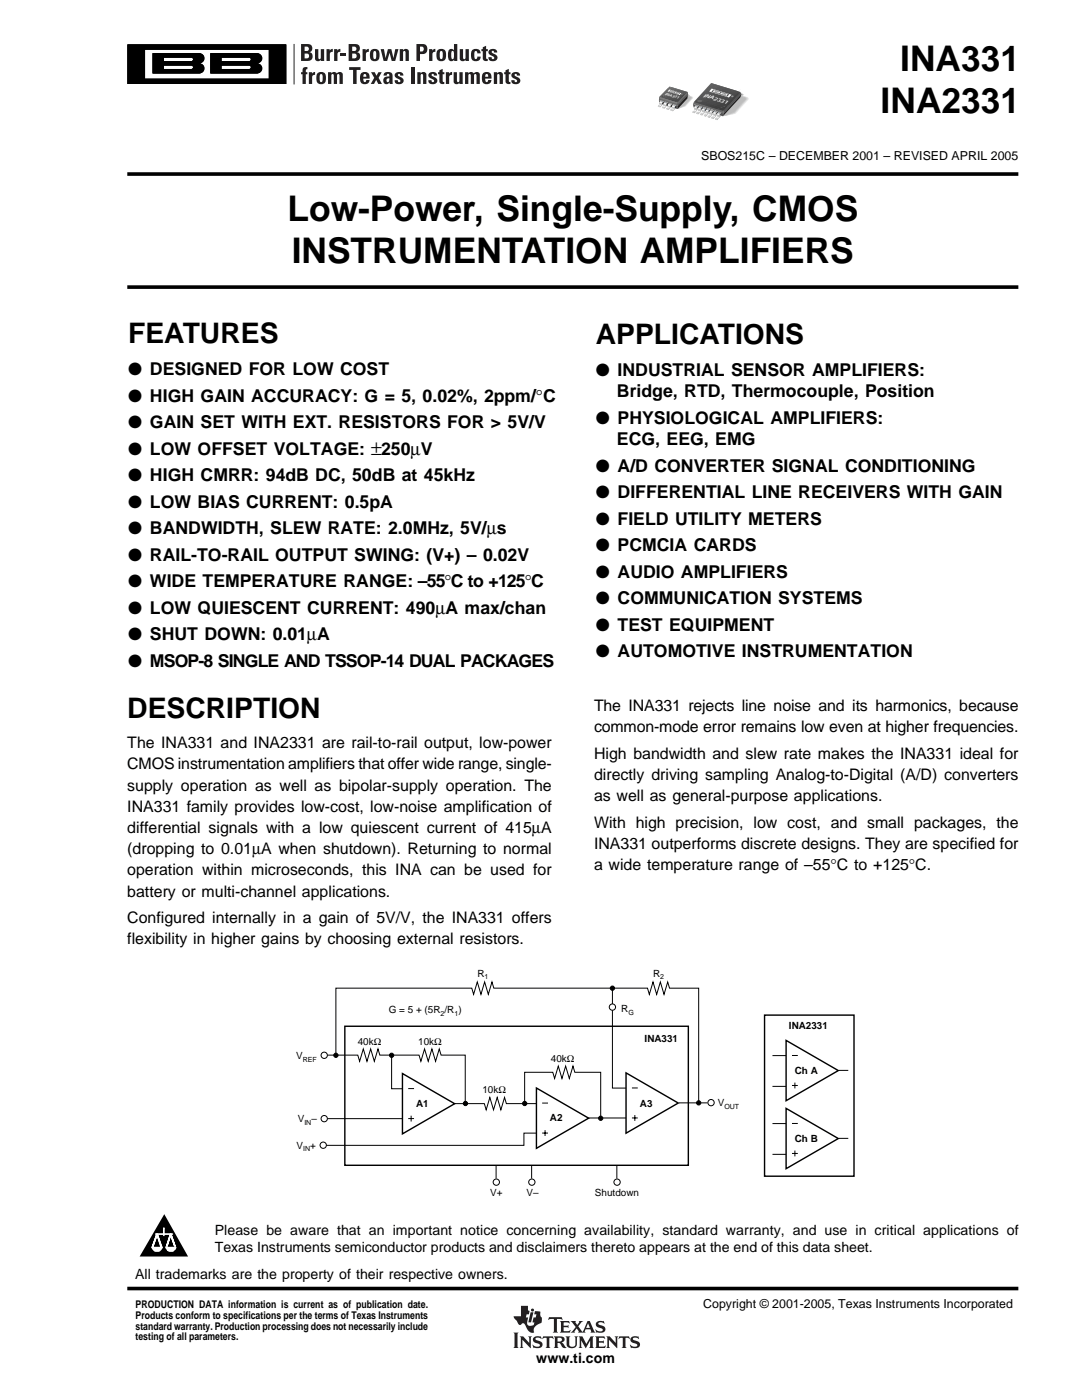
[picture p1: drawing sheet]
<svg xmlns="http://www.w3.org/2000/svg" width="216mm" height="279mm" viewBox="0 0 216 279" stroke-linecap="round" stroke-linejoin="round" font-family="sans-serif">
<defs><g id="words">
<g font-size="7.1">
<text x="179.6" y="14.1">INA331</text>
<text x="175.7" y="22.6">INA2331</text>
<text x="57.4" y="44">Low-Power, Single-Supply, CMOS</text>
<text x="58.2" y="52.5">INSTRUMENTATION AMPLIFIERS</text>
</g>
<g font-size="5.6">
<text x="25.6" y="68.4">FEATURES</text>
<text x="118.9" y="68.6">APPLICATIONS</text>
<text x="25.4" y="143.3">DESCRIPTION</text>
</g>
<g font-size="3.5">
<text x="25.6" y="74.9">● DESIGNED FOR LOW COST</text>
<text x="118.9" y="75.1">● INDUSTRIAL SENSOR AMPLIFIERS:</text>
<text x="25.6" y="80.2">● HIGH GAIN ACCURACY: G = 5, 0.02%, 2ppm/°C</text>
<text x="123.1" y="79.3">Bridge, RTD, Thermocouple, Position</text>
<text x="25.6" y="85.5">● GAIN SET WITH EXT. RESISTORS FOR &gt; 5V/V</text>
<text x="118.9" y="84.6">● PHYSIOLOGICAL AMPLIFIERS:</text>
<text x="123.1" y="88.8">ECG, EEG, EMG</text>
<text x="25.6" y="90.8">● LOW OFFSET VOLTAGE: ±250µV</text>
<text x="118.9" y="94.1">● A/D CONVERTER SIGNAL CONDITIONING</text>
<text x="25.6" y="96.1">● HIGH CMRR: 94dB DC, 50dB at 45kHz</text>
<text x="25.6" y="101.3">● LOW BIAS CURRENT: 0.5pA</text>
<text x="118.9" y="99.4">● DIFFERENTIAL LINE RECEIVERS WITH GAIN</text>
<text x="25.6" y="106.6">● BANDWIDTH, SLEW RATE: 2.0MHz, 5V/µs</text>
<text x="118.9" y="104.7">● FIELD UTILITY METERS</text>
<text x="25.6" y="111.9">● RAIL-TO-RAIL OUTPUT SWING: (V+) – 0.02V</text>
<text x="118.9" y="110">● PCMCIA CARDS</text>
<text x="25.6" y="117.2">● WIDE TEMPERATURE RANGE: –55°C to +125°C</text>
<text x="118.9" y="115.3">● AUDIO AMPLIFIERS</text>
<text x="25.6" y="122.5">● LOW QUIESCENT CURRENT: 490µA max/chan</text>
<text x="118.9" y="120.6">● COMMUNICATION SYSTEMS</text>
<text x="118.9" y="125.9">● TEST EQUIPMENT</text>
<text x="25.6" y="127.8">● SHUT DOWN: 0.01µA</text>
<text x="118.9" y="131.1">● AUTOMOTIVE INSTRUMENTATION</text>
<text x="25.6" y="133.1">● MSOP-8 SINGLE AND TSSOP-14 DUAL PACKAGES</text>
</g>
<g font-size="3.2">
<text x="118.5" y="141.9">The INA331 rejects line noise and its harmonics, because</text>
<text x="25.4" y="149.3">The INA331 and INA2331 are rail-to-rail output, low-power</text>
<text x="118.5" y="146.1">common-mode error remains low even at higher frequencies.</text>
<text x="25.4" y="153.5">CMOS instrumentation amplifiers that offer wide range, single-</text>
<text x="118.5" y="151.4">High bandwidth and slew rate makes the INA331 ideal for</text>
<text x="118.5" y="155.7">directly driving sampling Analog-to-Digital (A/D) converters</text>
<text x="25.4" y="157.8">supply operation as well as bipolar-supply operation. The</text>
<text x="118.5" y="159.9">as well as general-purpose applications.</text>
<text x="25.4" y="162">INA331 family provides low-cost, low-noise amplification of</text>
<text x="25.4" y="166.2">differential signals with a low quiescent current of 415µA</text>
<text x="118.5" y="165.2">With high precision, low cost, and small packages, the</text>
<text x="25.4" y="170.5">(dropping to 0.01µA when shutdown). Returning to normal</text>
<text x="118.5" y="169.4">INA331 outperforms discrete designs. They are specified for</text>
<text x="118.5" y="173.7">a wide temperature range of –55°C to +125°C.</text>
<text x="25.4" y="174.7">operation within microseconds, this INA can be used for</text>
<text x="25.4" y="178.9">battery or multi-channel applications.</text>
<text x="25.4" y="184.2">Configured internally in a gain of 5V/V, the INA331 offers</text>
<text x="25.4" y="188.5">flexibility in higher gains by choosing external resistors.</text>
</g>
<g font-size="2.8">
<text x="42.8" y="246.5">Please be aware that an important notice concerning availability, standard warranty, and use in critical applications of</text>
<text x="42.8" y="249.9">Texas Instruments semiconductor products and disclaimers thereto appears at the end of this data sheet.</text>
<text x="27" y="255.2">All trademarks are the property of their respective owners.</text>
<text x="107" y="272.1">www.ti.com</text>
</g>
<g font-size="2.5">
<text x="139.9" y="31.9">SBOS215C – DECEMBER 2001 – REVISED APRIL 2005</text>
<text x="140.3" y="261.1">Copyright © 2001-2005, Texas Instruments Incorporated</text>
</g>
<g font-size="2.1">
<text x="27.1" y="261.1">PRODUCTION DATA information is current as of publication date.</text>
<text x="27.1" y="263.2">Products conform to specifications per the terms of Texas Instruments</text>
<text x="27.1" y="265.3">standard warranty. Production processing does not necessarily include</text>
<text x="27.1" y="267.5">testing of all parameters.</text>
</g>
<g font-size="2">
<text x="95.3" y="194.9">R</text>
<text x="130.3" y="194.9">R</text>
<text x="77.6" y="202.3">G = 5 + (5R /R )</text>
<text x="124" y="202">R</text>
<text x="71.4" y="208.5">40kΩ</text>
<text x="83.5" y="208.5">10kΩ</text>
<text x="128.6" y="208">INA331</text>
<text x="157.4" y="205.4">INA2331</text>
<text x="59.1" y="211.4">V</text>
<text x="109.9" y="211.9">40kΩ</text>
<text x="158.6" y="214.4">Ch A</text>
<text x="83" y="220.8">A1</text>
<text x="96.3" y="218.2">10kΩ</text>
<text x="127.7" y="220.9">A3</text>
<text x="143.2" y="220.7">V</text>
<text x="59.4" y="223.9">V</text>
<text x="62.1" y="223.9">–</text>
<text x="109.7" y="223.8">A2</text>
<text x="158.6" y="227.9">Ch B</text>
<text x="59.2" y="229.2">V</text>
<text x="61.9" y="229.2">+</text>
<text x="97.8" y="238.8">V+</text>
<text x="105" y="238.8">V–</text>
<text x="118.7" y="238.8">Shutdown</text>
</g>
<g font-size="1.4">
<text x="96.7" y="195.5">1</text>
<text x="131.8" y="195.5">2</text>
<text x="87.9" y="202.8">2</text>
<text x="90.7" y="202.8">1</text>
<text x="125.4" y="202.5">G</text>
<text x="60.4" y="212">REF</text>
<text x="144.5" y="221.3">OUT</text>
<text x="60.7" y="224.5">IN</text>
<text x="60.5" y="229.8">IN</text>
</g>
<text font-size="1.1" fill="#fff" x="140.3" y="19.3" transform="rotate(17 140.3 19.3)">IN A 2331</text>
<text font-size=".7" fill="#fff" x="132.6" y="18.9" transform="rotate(17 132.6 18.9)">IN A 331</text>
<text font-size=".6" fill="#fff" x="145.7" y="19.3" transform="rotate(17 145.7 19.3)">®</text>
</g></defs>
<path d="M25.4 34.7h177.8M25.4 57.3h177.8" fill="none" stroke="#000" stroke-width=".72" stroke-linecap="butt"/>
<path d="M58.7 8.8v8.1" fill="none" stroke="#231f20" stroke-width=".2"/>
<g fill="#231f20">
<path d="M60.5 13.5l.8-.1v.4h-.2l-.1 .3v.3h.3v.4h-.3v2h-.6v-2h-.3v-.4h.3z"/>
<path d="M61.6 14.4h.7v.3l.1-.2 .5-.1v.5l-.4 .1-.2 .3v1.5h-.7z"/>
<path d="M65.5 14.4h.6v.2l.6-.2 .5 .3a.66 .66 0 0 1 .7-.3 .66 .66 0 0 1 .5 .5v1.9h-.7v-1.8l-.2-.2-.2 .2-.1 1.8h-.6v-1.8l-.2-.2-.3 .2v1.8h-.6z"/>
<path d="M69.7 13.4h2.2v.6h-.7v2.8h-.7v-2.8h-.8z"/>
<path d="M74 14.4h.8l.3 .7 .4-.7h.7l-.7 1.1 .7 1.3h-.7l-.4-.9-.5 .9h-.6l.7-1.3z"/>
<path d="M78.8 14.7a.95 .95 0 0 1 1-.3 .95 .95 0 0 1 .7 .7h-.7v-.3l-.2-.1-.2 .3 .1 .2a1.15 1.15 0 0 1 1 1.2 1.07 1.07 0 0 1-1.7 0l-.1-.4h.7l.1 .4 .3-.1v-.4a1.45 1.45 0 0 1-1.1-.9z"/>
<path d="M82 13.4h.7v3.4h-.7z"/>
<path d="M83.3 14.4h.6v.2a.63 .63 0 0 1 .7-.2 .63 .63 0 0 1 .5 .5v1.9h-.7v-1.8l-.2-.2-.3 .2v1.8h-.6z"/>
<path d="M85.6 14.7a.95 .95 0 0 1 .9-.3 .95 .95 0 0 1 .7 .7h-.6l-.1-.3-.2-.1-.2 .3 .1 .2a1.15 1.15 0 0 1 1 1.2 1.07 1.07 0 0 1-1.7 0v-.4h.6l.1 .4 .4-.1-.1-.4a1.45 1.45 0 0 1-1-.9z"/>
<path d="M87.7 14l.6-.3v.7h.4v.4h-.4v1.4l.4 .2v.4h-.2a.63 .63 0 0 1-.8-.5v-1.5h-.3v-.4h.3z"/>
<path d="M89 14.4h.6v.3l.2-.2 .4-.1v.5l-.3 .1-.3 .3v1.5h-.6z"/>
<path d="M90.5 14.4h.7v1.8l.2 .2 .3-.2v-1.8h.6v2.4h-.6v-.3a.63 .63 0 0 1-.7 .3 .63 .63 0 0 1-.5-.5z"/>
<path d="M92.8 14.4h.7v.2l.5-.2 .5 .3a.66 .66 0 0 1 .7-.3 .66 .66 0 0 1 .5 .5v1.9h-.6v-1.8l-.3-.2-.2 .2v1.8h-.7v-1.8l-.2-.2-.2 .2v1.8h-.7z"/>
<path d="M98.5 14.4h.7v.2a.63 .63 0 0 1 .7-.2 .63 .63 0 0 1 .4 .5v1.9h-.6v-1.8l-.3-.2-.2 .2v1.8h-.7z"/>
<path d="M100.9 14l.6-.3v.7h.4v.4h-.4v1.4l.4 .2v.4h-.2a.63 .63 0 0 1-.8-.5v-1.5h-.3v-.4h.3z"/>
<path d="M102.1 14.7a.95 .95 0 0 1 1-.3 .95 .95 0 0 1 .7 .7h-.7v-.3l-.2-.1-.2 .3 .1 .2a1.15 1.15 0 0 1 1 1.2 1.07 1.07 0 0 1-1.7 0l-.1-.4h.7l.1 .4 .3-.1v-.4a1.45 1.45 0 0 1-1.1-.9z"/>
<path d="M63.9 14.8h.3l.2 .4-.1 1-.2 .2-.3-.2v-.2zM63.4 14.6l-.3 1a.99 .99 0 0 0 1 1.2 .99 .99 0 0 0 .9-1.2 .99 .99 0 0 0-.4-1.2 .99 .99 0 0 0-1.2 .2z"/>
<path d="M72.6 14.9h.4l.1 .4h-.6zM72.1 14.6l-.3 1a.98 .98 0 0 0 .8 1.2 .98 .98 0 0 0 1.1-.8h-.6l-.1 .3-.2 .1-.2-.1-.1-.6h1.3a1.02 1.02 0 0 0-.4-1.2 1.02 1.02 0 0 0-1.3 .1z"/>
<path d="M77.2 15.7l.5-.1a.49 .49 0 0 1-.5 .7zM76.8 14.5l-.3 .6h.7l.1-.3 .1-.1 .3 .2v.4a.83 .83 0 0 0-1.2 .4 .83 .83 0 0 0 .6 1.1l.6-.4 .1 .4h.6l-.1-2a1.17 1.17 0 0 0-1.5-.3z"/>
<path d="M96.9 14.9h.4l.1 .4h-.6zM96.4 14.6l-.2 1a.98 .98 0 0 0 .7 1.2 .98 .98 0 0 0 1.2-.8h-.7l-.1 .3-.2 .1-.2-.1-.1-.6h1.3a1.02 1.02 0 0 0-.4-1.2 1.02 1.02 0 0 0-1.3 .1z"/>
</g>
<g fill="#000">
<path d="M25.4 8.9h31.7v7.9h-31.7zM28.8 9.9v5.8h24.8v-5.8z"/>
<path d="M25.4 8.9h31.7v7.9h-31.7zM28.8 9.9v5.8h24.8v-5.8z"/>
<path d="M25.5 8.9h31.7v7.9h-31.7zM29 9.9v5.8h24.8v-5.8z"/>
<path d="M32.6 11.5v.7h5.6a.34 .34 0 0 0 .3-.4 .34 .34 0 0 0-.3-.3zM30.4 10.6h9.3a1.01 1.01 0 0 1 1 1 1.01 1.01 0 0 1-1 1 1.01 1.01 0 0 1 1 1 1.01 1.01 0 0 1-1 1.1h-9.3zM32.6 13.1v.7h5.6a.34 .34 0 0 0 .3-.4 .34 .34 0 0 0-.3-.3z"/>
<path d="M32.6 11.5v.7h5.6a.34 .34 0 0 0 .3-.4 .34 .34 0 0 0-.3-.3zM30.4 10.6h9.3a1.01 1.01 0 0 1 1 1 1.01 1.01 0 0 1-1 1 1.01 1.01 0 0 1 1 1 1.01 1.01 0 0 1-1 1.1h-9.3zM32.6 13.1v.7h5.6a.34 .34 0 0 0 .3-.4 .34 .34 0 0 0-.3-.3z"/>
<path d="M32.7 11.5v.7h5.6a.34 .34 0 0 0 .3-.4 .34 .34 0 0 0-.3-.3zM30.5 10.6h9.3a1.01 1.01 0 0 1 1 1 1.01 1.01 0 0 1-1 1 1.01 1.01 0 0 1 1 1 1.01 1.01 0 0 1-1 1.1h-9.3zM32.7 13.1v.7h5.6a.34 .34 0 0 0 .3-.4 .34 .34 0 0 0-.3-.3z"/>
<path d="M44.1 11.5v.7h5.6a.34 .34 0 0 0 .3-.4 .34 .34 0 0 0-.3-.3zM41.9 10.6h9.3a1.01 1.01 0 0 1 1 1 1.01 1.01 0 0 1-1 1 1.01 1.01 0 0 1 1 1 1.01 1.01 0 0 1-1 1.1h-9.3zM44.1 13.1v.7h5.6a.34 .34 0 0 0 .3-.4 .34 .34 0 0 0-.3-.3z"/>
<path d="M44.1 11.5v.7h5.6a.34 .34 0 0 0 .3-.4 .34 .34 0 0 0-.3-.3zM41.9 10.6h9.3a1.01 1.01 0 0 1 1 1 1.01 1.01 0 0 1-1 1 1.01 1.01 0 0 1 1 1 1.01 1.01 0 0 1-1 1.1h-9.3zM44.1 13.1v.7h5.6a.34 .34 0 0 0 .3-.4 .34 .34 0 0 0-.3-.3z"/>
<path d="M44.3 11.5v.7h5.5a.34 .34 0 0 0 .4-.4 .34 .34 0 0 0-.4-.3zM42.1 10.6h9.2a1.01 1.01 0 0 1 1.1 1 1.01 1.01 0 0 1-1.1 1 1.01 1.01 0 0 1 1.1 1 1.01 1.01 0 0 1-1.1 1.1h-9.2zM44.3 13.1v.7h5.5a.34 .34 0 0 0 .4-.4 .34 .34 0 0 0-.4-.3z"/>
</g>
<g fill="#231f20">
<path d="M62.9 9.8h.6v1.8l.3 .2 .2-.2v-1.8h.7v2.4h-.7v-.3a.63 .63 0 0 1-.6 .3 .63 .63 0 0 1-.5-.5z"/>
<path d="M65.2 9.8h.6v.3l.1-.2 .5-.1v.5l-.3 .1-.3 .3v1.5h-.6z"/>
<path d="M66.7 9.8h.6v.3l.2-.2 .4-.1v.5l-.3 .1-.3 .3v1.5h-.6z"/>
<path d="M68 10.7h1.1v.4h-1.1z"/>
<path d="M72.3 9.8h.7v.3l.1-.2 .5-.1v.5l-.3 .1-.3 .3v1.5h-.7z"/>
<path d="M76 9.8h.6l.3 1.8 .5-1.8h.7l.4 1.8 .4-1.8h.6l-.6 2.4h-.7l-.5-1.6-.5 1.6h-.7z"/>
<path d="M79.8 9.8h.6v.2a.63 .63 0 0 1 .7-.2 .63 .63 0 0 1 .5 .5v1.9h-.7v-1.9l-.2-.1-.3 .1v1.9h-.6z"/>
<path d="M85.6 9.8h.6l.1 .3 .1-.2 .5-.1v.5l-.4 .1-.2 .3v1.5h-.7z"/>
<path d="M91.7 9.8h.7v1.8l.2 .2 .3-.2v-1.8h.7v2.4h-.7v-.3a.63 .63 0 0 1-.7 .3 .63 .63 0 0 1-.5-.5z"/>
<path d="M94.2 10a.98 .98 0 0 1 1.1-.2 .98 .98 0 0 1 .6 .8h-.7v-.2l-.3-.2-.2 .2-.1 .5 .2 .9 .3-.1 .1-.4h.7a.99 .99 0 0 1-1.1 .9 .99 .99 0 0 1-.8-1.2z"/>
<path d="M96.3 9.4l.7-.3v.7h.3v.4h-.3v1.4l.3 .2v.4h-.1a.64 .64 0 0 1-.9-.5v-1.5h-.2v-.4h.2z"/>
<path d="M97.5 10.1a.95 .95 0 0 1 1-.3 .95 .95 0 0 1 .7 .7h-.6l-.1-.3-.2-.1-.2 .3 .1 .2a1.16 1.16 0 0 1 1 1.2 1.08 1.08 0 0 1-1.7 0v-.4h.6l.1 .4 .4-.1-.1-.4a1.47 1.47 0 0 1-1-.9z"/>
<path d="M60.8 10.7h.7l.2 .5-.1 .3-.8 .2zM60.8 9.3l.6 .1a.45 .45 0 0 1 .2 .4 .45 .45 0 0 1-.3 .4h-.5zM60.1 8.8v3.4a3 3 0 0 0 2-.2 .9 .9 0 0 0-.4-1.6 .84 .84 0 0 0 .6-1 .84 .84 0 0 0-1-.6z"/>
<path d="M70.3 10.7h.7l.2 .5-.1 .3-.8 .2zM70.3 9.3l.6 .1a.45 .45 0 0 1 .2 .4 .45 .45 0 0 1-.3 .4h-.5zM69.6 8.8v3.4a3 3 0 0 0 2-.2 .9 .9 0 0 0-.4-1.6 .84 .84 0 0 0 .6-1 .84 .84 0 0 0-1-.6z"/>
<path d="M74.6 10.2h.3l.2 .4-.1 1-.2 .2-.3-.2v-.2zM74.1 10l-.3 1a1 1 0 0 0 1 1.2 1 1 0 0 0 .9-1.2 1 1 0 0 0-.4-1.2 1 1 0 0 0-1.2 .2z"/>
<path d="M83.8 9.3h.4a.5 .5 0 0 1 .4 .5 .5 .5 0 0 1-.4 .5h-.4zM83.1 8.8v3.4h.7v-1.4a1.08 1.08 0 0 0 1.5-.7 .97 .97 0 0 0-.9-1.3z"/>
<path d="M87.9 10.2h.3l.1 .4v1l-.3 .2-.2-.2v-.2zM87.3 10l-.2 1a1 1 0 0 0 .9 1.2 1 1 0 0 0 1-1.2 1 1 0 0 0-.5-1.2 1 1 0 0 0-1.2 .2z"/>
<path d="M90.2 10.2h.1a1.39 1.39 0 0 1 0 1.6h-.1l-.2-.5zM90.6 8.8v1.2a.68 .68 0 0 0-.9-.2 .68 .68 0 0 0-.3 .9v.6a.69 .69 0 0 0 .3 .8 .69 .69 0 0 0 .9-.2v.3h.6v-3.4z"/>
</g>
<path d="M25.4 257.2h177.8" fill="none" stroke="#000" stroke-width=".72" stroke-linecap="butt"/>
<path d="M32.8 242.3l4.7 8.5h-9.6z" fill="#000"/>
<path d="M30.4 249h1.9a.98 .98 0 0 1-1.4 .6zM33.2 249h1.8a1.02 1.02 0 0 1-1 .8l-.5-.3z" fill="none" stroke="#000" stroke-width=".34"/>
<g fill="#fff" stroke="#fff" stroke-width=".34">
<path d="M30.4 249h1.9l-.6 .7-.9-.1z"/>
<path d="M33.2 249h1.8v.2l-.5 .5h-.7z"/>
</g>
<g fill="#fff" stroke="#fff" stroke-width=".34">
<path d="M32.7 245.2v1.3z"/>
<path d="M31.1 246.3h3.3z"/>
<path d="M34.1 246.3l-.9 2.7z" fill-rule="evenodd"/>
<path d="M34.1 246.3l.9 2.7z" fill-rule="evenodd"/>
<path d="M31.3 246.3l-.9 2.7z" fill-rule="evenodd"/>
<path d="M31.3 246.3l1 2.7z" fill-rule="evenodd"/>
<path d="M32.2 249l.1-.1z" fill-rule="evenodd"/>
</g>
<path d="M80.3 214.2l10.4 6.1-10.4 6zM107 217.1l10.5 6.1-10.5 6zM124.9 214.1l10.4 6-10.4 6.1z" fill="none" stroke="#000" stroke-width=".28"/>
<g fill="none" stroke="#000" stroke-width=".2">
<path d="M122.2 197.5v19.7h2.7M65.4 210.6h6l.4 1.2 .7-2.5 .7 2.5 .8-2.5 .7 2.5 .7-2.5 .4 1.3h7.8l.4 1.2 .7-2.5 .7 2.5 .8-2.5 .7 2.5 .7-2.5 .4 1.3h4.8v9.6M67 210.4v-13.2h27.1l.4 1.2 .7-2.4 .8 2.4 .7-2.4 .7 2.4 .8-2.4 .3 1.2h30.7l.4 1.3 .7-2.5 .7 2.5 .8-2.5 .7 2.5 .7-2.5 .4 1.2h5.8v22.7M78.1 210.6v6.7h2.2M81.5 217.3h1.1M65.4 223.3h14.9M81.5 223.2h1.1M82 222.7v1.1M90.7 220.3h5.9l.4 1.2 .7-2.5 .8 2.5 .7-2.5 .7 2.5 .8-2.5 .3 1.3h6.1M104.7 220.2v-6.2h5.6l.4 1.2 .7-2.4 .7 2.4 .8-2.4 .7 2.4 .7-2.4 .4 1.2h5.2v9.2M107 226.1h-2.5v2.5h-39.4M117.5 223.1h7.4"/>
<path d="M135.4 220.1h5.8"/>
<circle cx="64.7" cy="210.6" r=".63"/>
<circle cx="64.5" cy="228.5" r=".63"/>
<circle cx="64.7" cy="223.3" r=".63"/>
</g>
<circle cx="122.2" cy="201" r=".63" fill="#fff" stroke="#000" stroke-width=".2"/>
<g fill="none" stroke="#000" stroke-width=".2">
<path d="M126.1 217.1h1.2M154.1 210.7h2.8M154.1 216.8h2.8M158 210.6h1.2M158 216.6h1.2M158.6 216.1v1.1M167.4 213.6h1.9M99 232.5v2.7M106.1 232.5v2.7M108.2 226.1h1.1M108.2 220.1h1.1M108.8 225.6v1.1"/>
<path d="M123.1 232.5v2.7M126.1 223.1h1.2M126.7 222.5v1.2M154.1 224.2h2.8M154.1 230.4h2.8M158 224.2h1.2M158 230.2h1.2M158.6 229.6v1.2M167.4 227.2h1.9"/>
<circle cx="99" cy="235.9" r=".63"/>
<circle cx="106.1" cy="235.9" r=".63"/>
<circle cx="123.1" cy="235.9" r=".63"/>
<circle cx="141.9" cy="220.1" r=".63"/>
</g>
<path d="M68.8 204.8h68.5v27.8h-68.5zM152.6 202.6h17.8v32.1h-17.8zM156.9 207.6l10.4 6.1-10.4 6zM156.9 221.2l10.4 6-10.4 6z" fill="none" stroke="#000" stroke-width=".28"/>
<g fill="#000" stroke="#000" stroke-width=".2">
<circle cx="122.2" cy="197.2" r=".42"/>
<circle cx="67" cy="210.6" r=".42"/>
<circle cx="78.1" cy="210.6" r=".42"/>
<circle cx="92.9" cy="220.2" r=".42"/>
<circle cx="104.7" cy="220.2" r=".42"/>
<circle cx="119.9" cy="223.2" r=".42"/>
<circle cx="139.4" cy="220.1" r=".42"/>
</g>
<g fill="#c7c8ca">
<path d="M143.6 22.9l.4 .2-.6 .5z"/>
<path d="M142.8 22.6l.5 .2-.6 .6z"/>
<path d="M142 22.4l.5 .2-.6 .6z"/>
<path d="M141.3 22.1l.5 .2-.6 .6z"/>
<path d="M140.5 21.9l.4 .2-.5 .6z"/>
<path d="M139.7 21.7l.5 .1-.5 .7z"/>
<path d="M139 21.5l.5 .1-.6 .6z"/>
</g>
<path d="M139.1 20.6l4-2.7 5.4 .9-.2 .3 .8 .3 .3 .2v.2l-2.6 2.9-2.6 .5-5.6-1.8z" fill="#f2f3f4"/>
<path d="M139.3 20.6l3.8-2.6 5.4 .8-.3 .3 1 .4 .1 .3-1.7 1.9a2.14 2.14 0 0 1-2.1 1.3l-1.2 .2-5.5-1.8z" fill="#e9eaeb"/>
<path d="M139.4 20.6l3.6-2.6 5.4 .8-.2 .4 .9 .3 .1 .3-1.7 1.9a2.2 2.2 0 0 1-2 1.2l-1.2 .3-5.4-1.7z" fill="#e0e1e3"/>
<path d="M139.5 20.6l3.5-2.5 5.4 .7-.3 .4 .9 .3 .1 .3-1.7 1.9a2.27 2.27 0 0 1-1.9 1.2l-1.2 .3-5.3-1.7z" fill="#d5d6d8"/>
<path d="M139.6 20.6l3.3-2.4 5.4 .6-.3 .4 .9 .3 .1 .3-1.2 1.4a4.3 4.3 0 0 1-3.8 1.9l-4.8-1.6z" fill="#cdced0"/>
<path d="M139.8 20.6l3.1-2.4 5.4 .6-.3 .4 .8 .3 .1 .3-1.2 1.3a4.3 4.3 0 0 1-3.7 2l-4.7-1.7z" fill="#c5c6c8"/>
<path d="M139.9 20.6l3-2.3 5.3 .6-.3 .3 .9 .5-2.4 2.7-2.2 .8-4.7-1.8z" fill="#bdbec1"/>
<path d="M136 20.1l8.4 2.5-.2 .6-8.1-2.5z" fill="#515256"/>
<g fill="#c4cdd5">
<path d="M148 18.7h.1z"/>
<path d="M147.7 18.6l.4 .1z"/>
</g>
<g fill="#c1cad3">
<path d="M147.7 18.6l.4 .1z"/>
<path d="M147.7 18.6l.4 .2z"/>
</g>
<g fill="#bfc8d1">
<path d="M147.7 18.6l.4 .2z"/>
<path d="M147.6 18.7l.5 .1z"/>
</g>
<path d="M147.6 18.7l.5 .1z" fill="#bdc6ce"/>
<g fill="#bbc5cd">
<path d="M147.6 18.7l.5 .1z"/>
<path d="M147.7 18.7l.4 .2z"/>
<path d="M147.8 18.8l.3 .1z"/>
</g>
<path d="M147.9 18.8l.1 .1z" fill="#b9c2cb"/>
<path d="M147.8 18.8l.2 .1 .1-.2-.1 .3z" fill="#9fa7b0"/>
<path d="M136.2 19.1l8.1 2.5 .1 1-8.4-2.5z" fill="#67686d"/>
<path d="M147.8 17.9l.1 .9-3.5 3.8-.1-1z" fill="#555558"/>
<path d="M147.9 18.8l-.1 .6-3.5 3.8 .1-.6z" fill="#231f20"/>
<path d="M142.7 23.8l.4 .2z" fill="#b6bfc7"/>
<path d="M143.1 22.8l.4 .2-.1 .4-.3-.1z" fill="#fff"/>
<path d="M143.1 22.8l.4 .2-.1 .4-.3-.1z" fill="#cad6e0"/>
<path d="M143.1 22.9l.4 .1-.1 .4-.3-.1z" fill="#c8d4de"/>
<path d="M143.1 22.9l.4 .1v.4l-.4-.2z" fill="#c6d2dc"/>
<path d="M143.1 22.9l.4 .1v.3l-.4-.1z" fill="#c6d1db"/>
<path d="M143.1 22.9l.4 .1v.3l-.4-.1z" fill="#c4cfd8"/>
<path d="M143.1 22.9l.4 .2v.2l-.4-.1z" fill="#c1cbd5"/>
<path d="M143.1 23l.4 .1v.2l-.4-.1z" fill="#bfc9d3"/>
<path d="M143.1 23l.4 .1v.2l-.4-.2z" fill="#bfc8d1"/>
<path d="M143.1 23l.4 .1v.2l-.4-.2z" fill="#bdc6ce"/>
<path d="M143.1 23l.4 .2z" fill="#bbc5cd"/>
<path d="M143.5 22.3l.4 .2-.3 .3-.4-.2z" fill="#c9d9e4"/>
<path d="M143.5 22.3l.4 .1a.35 .35 0 0 1-.3 .3 .35 .35 0 0 1-.4-.1z" fill="#c3d1dc"/>
<path d="M143.5 22.3l.4 .1-.3 .3-.3-.1z" fill="#bcc7d3"/>
<path d="M143.5 22.3l.4 .1-.2 .3-.4-.2z" fill="#b7c1cb"/>
<path d="M143.5 22.3l.4 .1-.2 .3-.4-.2z" fill="#b2bac4"/>
<path d="M143.5 22.3l.4 .1-.2 .2-.4-.1z" fill="#aab1bb"/>
<path d="M143.5 22.3l.4 .1-.2 .2-.3-.1z" fill="#a4aab4"/>
<path d="M143.5 22.3l.4 .1-.1 .2-.4-.2z" fill="#9ea3ac"/>
<path d="M143.5 22.3l.4 .1-.1 .2-.4-.2z" fill="#979ba3"/>
<path d="M143.5 22.3l.4 .1h-.5z" fill="#92939c"/>
<path d="M143.5 22.3l.4 .2z" fill="#8b8c94"/>
<path d="M143.1 23.3l.3 .1v.2l-.4-.1z" fill="#cadee9"/>
<path d="M143.1 23.3l.3 .1v.2l-.4-.1z" fill="#d4e4ee"/>
<path d="M143.1 23.3l.3 .1v.2l-.4-.2z" fill="#dee9f0"/>
<path d="M143.1 23.3l.3 .2-.4-.1z" fill="#e6f1f6"/>
<path d="M143.1 23.3l.3 .2-.4-.1z" fill="#f1f7fa"/>
<path d="M143.1 23.3l.3 .2z" fill="#fbfdfe"/>
<path d="M143.2 22.6l.4 .2-.1 .2-.4-.1z" fill="#c6dce9"/>
<path d="M143.2 22.6l.4 .2-.1 .2-.4-.2z" fill="#d0e2ed"/>
<path d="M143.2 22.6l.4 .2-.1 .1-.4-.1z" fill="#dbe7f0"/>
<path d="M143.2 22.7l.4 .1-.1 .1-.4-.1z" fill="#e4f0f6"/>
<path d="M143.2 22.7l.4 .1-.1 .1-.4-.1z" fill="#eff6f9"/>
<path d="M143.2 22.7l.3 .2z" fill="#fbfdfe"/>
<g fill="#cadee9">
<path d="M143 23.5l.4 .1-.3 .3-.4-.1z"/>
<path d="M142.8 23.6l.2-.1 .4 .1a.37 .37 0 0 1-.3 .3 .37 .37 0 0 1-.4-.1z"/>
</g>
<g fill="#c5d9e6">
<path d="M143 23.5l.3 .1-.2 .3-.4-.1z"/>
<path d="M142.9 23.5l.4 .2-.2 .2-.4-.1z"/>
</g>
<g fill="#c4d7e4">
<path d="M142.9 23.6l.4 .1-.2 .2-.4-.1z"/>
<path d="M142.7 23.8l.2-.2 .4 .1-.2 .2z"/>
</g>
<path d="M142.7 23.8l.2-.2 .3 .1-.1 .2z" fill="#bfd2e0"/>
<g fill="#bdcfdd">
<path d="M142.7 23.8l.1-.2 .4 .2-.1 .1z"/>
<path d="M142.7 23.8h.5z"/>
</g>
<g fill="#b9cbdb">
<path d="M142.7 23.8h.5z"/>
<path d="M142.7 23.8h.4z"/>
</g>
<path d="M143.9 22.5l-.3 .5a.98 .98 0 0 1-.5 1v-.1a1.01 1.01 0 0 0 .4-1z" fill="#9fa7b0"/>
<path d="M138.2 22.4l.4 .2z" fill="#b6bfc7"/>
<path d="M138.6 21.5l.4 .1-.1 .4-.4-.1z" fill="#fff"/>
<path d="M138.6 21.5l.4 .1-.1 .4-.4-.1z" fill="#cad6e0"/>
<path d="M138.6 21.5l.4 .1-.1 .4-.3-.1z" fill="#c8d4de"/>
<path d="M138.6 21.5l.4 .1-.1 .4-.3-.1z" fill="#c6d2dc"/>
<path d="M138.6 21.5l.4 .1-.1 .4-.3-.2z" fill="#c6d1db"/>
<path d="M138.6 21.5l.4 .2-.1 .2-.3-.1z" fill="#c4cfd8"/>
<path d="M138.6 21.6l.4 .1-.1 .2-.3-.1z" fill="#c1cbd5"/>
<path d="M138.6 21.6l.4 .1v.2l-.4-.1z" fill="#bfc9d3"/>
<path d="M138.6 21.6l.4 .1v.2l-.4-.1z" fill="#bfc8d1"/>
<path d="M138.6 21.6l.4 .1v.2l-.4-.2z" fill="#bdc6ce"/>
<path d="M138.6 21.6l.4 .3z" fill="#bbc5cd"/>
<path d="M139 21l.3 .1-.2 .3-.4-.1z" fill="#c9d9e4"/>
<path d="M139 20.9l.3 .2-.2 .2-.4-.1z" fill="#c3d1dc"/>
<path d="M139 20.9l.3 .2-.2 .2-.4-.1z" fill="#bcc7d3"/>
<path d="M139 20.9l.3 .2-.2 .2-.3-.1z" fill="#b7c1cb"/>
<path d="M139 20.9l.3 .2-.1 .2-.4-.2z" fill="#b2bac4"/>
<path d="M139 20.9l.3 .2-.1 .1-.4-.1z" fill="#aab1bb"/>
<path d="M139 20.9l.3 .2-.1 .1-.4-.1z" fill="#a4aab4"/>
<path d="M139 20.9l.3 .2-.1 .1-.3-.1z" fill="#9ea3ac"/>
<path d="M139 20.9l.3 .2v.1l-.4-.2z" fill="#979ba3"/>
<path d="M139 20.9l.3 .2z" fill="#92939c"/>
<path d="M139 21l.3 .1z" fill="#8b8c94"/>
<path d="M138.5 21.9l.4 .1v.2l-.4-.1z" fill="#cadee9"/>
<path d="M138.5 21.9l.4 .1v.2l-.4-.1z" fill="#d4e4ee"/>
<path d="M138.5 21.9l.4 .2h-.4z" fill="#dee9f0"/>
<path d="M138.5 21.9l.4 .2h-.4z" fill="#e6f1f6"/>
<path d="M138.5 21.9l.4 .2-.4-.1z" fill="#f1f7fa"/>
<path d="M138.5 22l.4 .1z" fill="#fbfdfe"/>
<path d="M138.7 21.3l.4 .1-.1 .2-.4-.1z" fill="#c6dce9"/>
<path d="M138.7 21.3l.4 .1-.1 .2-.4-.2z" fill="#d0e2ed"/>
<path d="M138.7 21.3l.3 .1v.2l-.4-.2z" fill="#dbe7f0"/>
<path d="M138.7 21.3l.3 .1v.1l-.4-.1z" fill="#e4f0f6"/>
<path d="M138.7 21.3l.3 .1v.1l-.4-.1z" fill="#eff6f9"/>
<path d="M138.7 21.3l.3 .2z" fill="#fbfdfe"/>
<g fill="#cadee9">
<path d="M138.5 22.1l.4 .1-.3 .3-.4-.1z"/>
<path d="M138.2 22.4a.37 .37 0 0 1 .6-.2 .37 .37 0 0 1-.2 .3 .37 .37 0 0 1-.4-.1z"/>
</g>
<g fill="#c5d9e6">
<path d="M138.2 22.4a.35 .35 0 0 1 .6-.1l-.2 .2z"/>
<path d="M138.2 22.4l.2-.2 .4 .1-.2 .2z"/>
</g>
<g fill="#c4d7e4">
<path d="M138.2 22.4l.2-.2 .4 .1-.2 .2z"/>
<path d="M138.2 22.4l.2-.2 .3 .1-.1 .2z"/>
</g>
<g fill="#bfd2e0">
<path d="M138.2 22.4l.2-.2 .3 .1-.1 .2z"/>
<path d="M138.2 22.4l.1-.2 .4 .2-.1 .1z"/>
</g>
<g fill="#bdcfdd">
<path d="M138.2 22.4l.1-.1 .4 .1-.1 .1z"/>
<path d="M138.2 22.4h.5z"/>
</g>
<g fill="#b9cbdb">
<path d="M138.2 22.4h.4z"/>
<path d="M138.2 22.4l.4 .1z"/>
</g>
<path d="M139.3 21.1l-.3 .5a.98 .98 0 0 1-.4 1v-.1a1.01 1.01 0 0 0 .4-1z" fill="#9fa7b0"/>
<path d="M139 22.6l.3 .2z" fill="#b6bfc7"/>
<path d="M139.4 21.7l.3 .1v.4l-.4-.1z" fill="#fff"/>
<path d="M139.4 21.7l.3 .1v.4l-.4-.1z" fill="#cad6e0"/>
<path d="M139.4 21.7l.3 .1v.4l-.4-.1z" fill="#c8d4de"/>
<path d="M139.4 21.7l.3 .1v.4l-.4-.1z" fill="#c6d2dc"/>
<path d="M139.3 21.7l.4 .2v.3l-.4-.1z" fill="#c6d1db"/>
<path d="M139.3 21.8l.4 .1v.3l-.4-.2z" fill="#c4cfd8"/>
<path d="M139.3 21.8l.4 .1v.3l-.4-.2z" fill="#c1cbd5"/>
<path d="M139.3 21.8l.4 .1v.2l-.4-.1z" fill="#bfc9d3"/>
<path d="M139.3 21.8l.4 .2v.1l-.4-.1z" fill="#bfc8d1"/>
<path d="M139.3 21.9l.4 .1v.1l-.4-.1z" fill="#bdc6ce"/>
<path d="M139.3 21.9l.4 .2z" fill="#bbc5cd"/>
<path d="M139.7 21.2l.4 .1-.3 .3-.3-.1z" fill="#c9d9e4"/>
<path d="M139.7 21.2l.4 .1-.2 .3-.4-.2z" fill="#c3d1dc"/>
<path d="M139.7 21.2l.4 .1-.2 .2-.4-.1z" fill="#bcc7d3"/>
<path d="M139.7 21.2l.4 .1-.2 .2-.4-.1z" fill="#b7c1cb"/>
<path d="M139.7 21.2l.4 .1-.2 .2-.3-.1z" fill="#b2bac4"/>
<path d="M139.7 21.2l.4 .1-.2 .2-.3-.2z" fill="#aab1bb"/>
<path d="M139.7 21.2l.4 .1-.1 .1-.4-.1z" fill="#a4aab4"/>
<path d="M139.7 21.2l.4 .1-.1 .1-.4-.1z" fill="#9ea3ac"/>
<path d="M139.7 21.2l.4 .1-.1 .1-.4-.1z" fill="#979ba3"/>
<path d="M139.7 21.2l.4 .1z" fill="#92939c"/>
<path d="M139.7 21.2l.4 .1z" fill="#8b8c94"/>
<path d="M139.3 22.1l.4 .1-.1 .2-.4-.1z" fill="#cadee9"/>
<path d="M139.3 22.1l.4 .2-.1 .1-.4-.1z" fill="#d4e4ee"/>
<path d="M139.3 22.1l.4 .3-.4-.1z" fill="#dee9f0"/>
<path d="M139.3 22.2l.4 .2-.4-.1z" fill="#e6f1f6"/>
<path d="M139.3 22.2l.4 .2-.4-.1z" fill="#f1f7fa"/>
<path d="M139.3 22.2l.4 .2z" fill="#fbfdfe"/>
<path d="M139.5 21.5l.3 .1-.1 .2-.3-.1z" fill="#c6dce9"/>
<path d="M139.4 21.5l.4 .1-.1 .2-.3-.1z" fill="#d0e2ed"/>
<path d="M139.4 21.5l.4 .1-.1 .2-.3-.1z" fill="#dbe7f0"/>
<path d="M139.4 21.5l.4 .1-.1 .2-.3-.2z" fill="#e4f0f6"/>
<path d="M139.4 21.5l.4 .2-.1 .1-.3-.2z" fill="#eff6f9"/>
<path d="M139.4 21.5l.4 .2z" fill="#fbfdfe"/>
<g fill="#cadee9">
<path d="M139.2 22.3l.4 .1-.3 .3-.3-.1z"/>
<path d="M139 22.6a.37 .37 0 0 1 .6-.1 .37 .37 0 0 1-.3 .2 .37 .37 0 0 1-.3-.1z"/>
</g>
<g fill="#c5d9e6">
<path d="M139 22.6a.35 .35 0 0 1 .6-.1l-.3 .2z"/>
<path d="M139 22.6l.2-.2 .4 .1-.3 .2z"/>
</g>
<g fill="#c4d7e4">
<path d="M139 22.6l.2-.2 .3 .1-.2 .2z"/>
<path d="M139 22.6l.1-.2 .4 .1-.2 .2z"/>
</g>
<g fill="#bfd2e0">
<path d="M139 22.6l.1-.2 .4 .2-.2 .1z"/>
<path d="M139 22.6l.1-.1 .4 .1-.2 .1z"/>
</g>
<g fill="#bdcfdd">
<path d="M139 22.6l.1-.1 .3 .1-.1 .1z"/>
<path d="M139 22.6h.4z"/>
</g>
<path d="M139 22.6l.4 .1z" fill="#b9cbdb"/>
<path d="M140.1 21.3l-.3 .5a.98 .98 0 0 1-.5 1v-.1a1.01 1.01 0 0 0 .5-1z" fill="#9fa7b0"/>
<path d="M139.7 22.8l.4 .3z" fill="#b6bfc7"/>
<path d="M140.1 21.9l.4 .1-.1 .5-.3-.2z" fill="#fff"/>
<path d="M140.1 21.9l.4 .1-.1 .5-.3-.2z" fill="#cad6e0"/>
<path d="M140.1 21.9l.4 .2-.1 .3-.3-.1z" fill="#c8d4de"/>
<path d="M140.1 22l.4 .1-.1 .3-.3-.1z" fill="#c6d2dc"/>
<path d="M140.1 22l.4 .1v.3l-.4-.1z" fill="#c6d1db"/>
<path d="M140.1 22l.4 .1v.3l-.4-.1z" fill="#c4cfd8"/>
<path d="M140.1 22l.4 .1v.3l-.4-.1z" fill="#c1cbd5"/>
<path d="M140.1 22l.4 .2v.2l-.4-.2z" fill="#bfc9d3"/>
<path d="M140.1 22.1l.4 .1v.1l-.4-.1z" fill="#bfc8d1"/>
<path d="M140.1 22.1l.4 .1v.1l-.4-.1z" fill="#bdc6ce"/>
<path d="M140.1 22.1l.4 .2z" fill="#bbc5cd"/>
<path d="M140.5 21.4l.4 .1-.3 .3-.4-.1z" fill="#c9d9e4"/>
<path d="M140.5 21.4l.4 .1a.36 .36 0 0 1-.3 .3 .36 .36 0 0 1-.4-.1z" fill="#c3d1dc"/>
<path d="M140.5 21.4l.4 .1-.3 .3-.3-.1z" fill="#bcc7d3"/>
<path d="M140.5 21.4l.4 .1-.2 .3-.4-.2z" fill="#b7c1cb"/>
<path d="M140.5 21.4l.4 .1-.2 .2-.4-.1z" fill="#b2bac4"/>
<path d="M140.5 21.4l.4 .1-.2 .2-.4-.1z" fill="#aab1bb"/>
<path d="M140.5 21.4l.4 .1-.2 .2-.3-.1z" fill="#a4aab4"/>
<path d="M140.5 21.4l.4 .1-.1 .2-.4-.2z" fill="#9ea3ac"/>
<path d="M140.5 21.4l.4 .1-.1 .1-.4-.1z" fill="#979ba3"/>
<path d="M140.5 21.4l.4 .1z" fill="#92939c"/>
<path d="M140.5 21.4l.4 .1z" fill="#8b8c94"/>
<path d="M140.1 22.3l.3 .2v.2l-.4-.2z" fill="#cadee9"/>
<path d="M140.1 22.4l.3 .1v.2l-.4-.2z" fill="#d4e4ee"/>
<path d="M140.1 22.4l.3 .2-.4-.1z" fill="#dee9f0"/>
<path d="M140.1 22.4l.3 .2-.4-.1z" fill="#e6f1f6"/>
<path d="M140.1 22.4l.3 .2-.4-.1z" fill="#f1f7fa"/>
<path d="M140.1 22.4l.3 .2z" fill="#fbfdfe"/>
<path d="M140.2 21.7l.4 .1-.1 .2-.4-.1z" fill="#c6dce9"/>
<path d="M140.2 21.7l.4 .1-.1 .2-.4-.1z" fill="#d0e2ed"/>
<path d="M140.2 21.7l.4 .2-.1 .1-.4-.1z" fill="#dbe7f0"/>
<path d="M140.2 21.7l.4 .2-.1 .1-.4-.1z" fill="#e4f0f6"/>
<path d="M140.2 21.8l.4 .1-.1 .1-.4-.1z" fill="#eff6f9"/>
<path d="M140.2 21.8l.3 .2z" fill="#fbfdfe"/>
<g fill="#cadee9">
<path d="M140 22.5l.4 .2-.3 .3-.4-.2z"/>
<path d="M139.7 22.8a.37 .37 0 0 1 .7-.1 .37 .37 0 0 1-.3 .3 .37 .37 0 0 1-.4-.2z"/>
</g>
<g fill="#c5d9e6">
<path d="M139.7 22.8a.35 .35 0 0 1 .6-.1l-.2 .3z"/>
<path d="M139.7 22.8l.2-.2 .4 .1-.2 .3z"/>
</g>
<g fill="#c4d7e4">
<path d="M139.7 22.8l.2-.2 .4 .2-.2 .2z"/>
<path d="M139.7 22.8l.2-.1 .4 .1-.2 .2z"/>
</g>
<path d="M139.7 22.8l.2-.1 .3 .1-.1 .2z" fill="#bfd2e0"/>
<g fill="#bdcfdd">
<path d="M139.7 22.8l.1-.1 .4 .1-.1 .2z"/>
<path d="M139.7 22.8l.5 .1z"/>
</g>
<g fill="#b9cbdb">
<path d="M139.7 22.8l.5 .1z"/>
<path d="M139.7 22.8l.4 .1z"/>
</g>
<path d="M140.9 21.5l-.3 .6a.98 .98 0 0 1-.5 1v-.1a1.01 1.01 0 0 0 .4-1.1z" fill="#9fa7b0"/>
<path d="M140.5 23.1l.3 .2z" fill="#b6bfc7"/>
<path d="M140.9 22.2l.3 .1v.4l-.4-.1z" fill="#fff"/>
<path d="M140.9 22.2l.4 .1-.1 .4-.4-.1z" fill="#cad6e0"/>
<path d="M140.9 22.2l.4 .1-.1 .4-.4-.1z" fill="#c8d4de"/>
<path d="M140.9 22.2l.4 .1-.1 .4-.4-.2z" fill="#c6d2dc"/>
<path d="M140.9 22.2l.4 .1-.1 .3-.4-.1z" fill="#c6d1db"/>
<path d="M140.9 22.2l.4 .1-.1 .3-.4-.1z" fill="#c4cfd8"/>
<path d="M140.9 22.3l.4 .1-.1 .2-.4-.1z" fill="#c1cbd5"/>
<path d="M140.9 22.3l.4 .1-.1 .2-.4-.1z" fill="#bfc9d3"/>
<path d="M140.9 22.3l.3 .1v.2l-.4-.2z" fill="#bfc8d1"/>
<path d="M140.9 22.3l.3 .1v.2l-.4-.2z" fill="#bdc6ce"/>
<path d="M140.9 22.3l.3 .2z" fill="#bbc5cd"/>
<path d="M141.2 21.6l.4 .2-.3 .3-.3-.2z" fill="#c9d9e4"/>
<path d="M141.2 21.6l.4 .2a.35 .35 0 0 1-.2 .2 .35 .35 0 0 1-.4-.1z" fill="#c3d1dc"/>
<path d="M141.2 21.6l.4 .2-.2 .2-.4-.1z" fill="#bcc7d3"/>
<path d="M141.2 21.6l.4 .2-.2 .2-.4-.1z" fill="#b7c1cb"/>
<path d="M141.2 21.6l.4 .2-.2 .2-.3-.2z" fill="#b2bac4"/>
<path d="M141.2 21.6l.4 .2-.1 .1-.4-.1z" fill="#aab1bb"/>
<path d="M141.2 21.6l.4 .2-.1 .1-.4-.1z" fill="#a4aab4"/>
<path d="M141.2 21.6l.4 .2-.1 .1-.4-.1z" fill="#9ea3ac"/>
<path d="M141.2 21.6l.4 .2-.1 .1-.3-.2z" fill="#979ba3"/>
<path d="M141.2 21.6l.4 .2-.4-.1z" fill="#92939c"/>
<path d="M141.2 21.6l.4 .2z" fill="#8b8c94"/>
<path d="M140.8 22.6l.4 .1-.1 .2-.3-.1z" fill="#cadee9"/>
<path d="M140.8 22.6l.4 .1-.1 .2-.3-.1z" fill="#d4e4ee"/>
<path d="M140.8 22.6l.4 .1-.1 .2-.3-.2z" fill="#dee9f0"/>
<path d="M140.8 22.6l.4 .2-.4-.1z" fill="#e6f1f6"/>
<path d="M140.8 22.6l.4 .2-.4-.1z" fill="#f1f7fa"/>
<path d="M140.8 22.6l.4 .2z" fill="#fbfdfe"/>
<path d="M141 21.9l.3 .2v.2l-.4-.1z" fill="#c6dce9"/>
<path d="M141 21.9l.3 .2v.2l-.4-.2z" fill="#d0e2ed"/>
<path d="M141 22l.3 .1v.1l-.4-.1z" fill="#dbe7f0"/>
<path d="M140.9 22l.4 .1v.1l-.4-.1z" fill="#e4f0f6"/>
<path d="M140.9 22l.4 .1v.1l-.4-.1z" fill="#eff6f9"/>
<path d="M140.9 22l.4 .2z" fill="#fbfdfe"/>
<g fill="#cadee9">
<path d="M140.8 22.8l.3 .1-.3 .3-.3-.1z"/>
<path d="M140.5 23.1a.37 .37 0 0 1 .6-.2 .37 .37 0 0 1-.6 .2z"/>
</g>
<g fill="#c5d9e6">
<path d="M140.5 23.1a.36 .36 0 0 1 .6-.2 .36 .36 0 0 1-.6 .2z"/>
<path d="M140.5 23.1l.2-.3 .4 .2-.3 .2z"/>
</g>
<g fill="#c4d7e4">
<path d="M140.5 23.1l.2-.2 .3 .1-.2 .2z"/>
<path d="M140.5 23.1l.1-.2 .4 .1-.2 .2z"/>
</g>
<g fill="#bfd2e0">
<path d="M140.5 23.1l.1-.2 .4 .1-.2 .2z"/>
<path d="M140.5 23.1l.1-.2 .4 .2-.2 .1z"/>
</g>
<g fill="#bdcfdd">
<path d="M140.5 23.1l.1-.1 .4 .1-.2 .1z"/>
<path d="M140.5 23.1h.4z"/>
</g>
<path d="M140.5 23.1h.4z" fill="#b9cbdb"/>
<path d="M141.6 21.8l-.3 .5a.98 .98 0 0 1-.5 1v-.1a1.01 1.01 0 0 0 .5-1z" fill="#9fa7b0"/>
<path d="M141.2 23.3l.4 .2z" fill="#b6bfc7"/>
<path d="M141.6 22.4l.4 .1-.1 .4-.3-.1z" fill="#fff"/>
<path d="M141.6 22.4l.4 .1-.1 .4-.3-.1z" fill="#cad6e0"/>
<path d="M141.6 22.4l.4 .1-.1 .4-.3-.1z" fill="#c8d4de"/>
<path d="M141.6 22.4l.4 .1v.4l-.4-.1z" fill="#c6d2dc"/>
<path d="M141.6 22.4l.4 .2v.3l-.4-.1z" fill="#c6d1db"/>
<path d="M141.6 22.5l.4 .1v.3l-.4-.2z" fill="#c4cfd8"/>
<path d="M141.6 22.5l.4 .1v.2l-.4-.1z" fill="#c1cbd5"/>
<path d="M141.6 22.5l.4 .1v.2l-.4-.1z" fill="#bfc9d3"/>
<path d="M141.6 22.5l.4 .1v.2l-.4-.1z" fill="#bfc8d1"/>
<path d="M141.6 22.5l.4 .2v.1l-.4-.1z" fill="#bdc6ce"/>
<path d="M141.6 22.6l.4 .2z" fill="#bbc5cd"/>
<path d="M142 21.9l.4 .1-.3 .3-.4-.1z" fill="#c9d9e4"/>
<path d="M142 21.9l.4 .1a.35 .35 0 0 1-.3 .3 .35 .35 0 0 1-.4-.2z" fill="#c3d1dc"/>
<path d="M142 21.9l.4 .1-.3 .2-.3-.1z" fill="#bcc7d3"/>
<path d="M142 21.9l.4 .1-.2 .2-.4-.1z" fill="#b7c1cb"/>
<path d="M142 21.9l.4 .1-.2 .2-.4-.1z" fill="#b2bac4"/>
<path d="M142 21.9l.4 .1-.2 .2-.4-.2z" fill="#aab1bb"/>
<path d="M142 21.9l.4 .1-.2 .1-.3-.1z" fill="#a4aab4"/>
<path d="M142 21.9l.4 .1-.1 .1-.4-.1z" fill="#9ea3ac"/>
<path d="M142 21.9l.4 .1-.1 .1-.4-.1z" fill="#979ba3"/>
<path d="M142 21.9l.4 .1-.5-.1z" fill="#92939c"/>
<path d="M142 21.9l.4 .1z" fill="#8b8c94"/>
<path d="M141.6 22.8l.3 .1v.2l-.4-.1z" fill="#cadee9"/>
<path d="M141.6 22.8l.3 .1v.2l-.4-.1z" fill="#d4e4ee"/>
<path d="M141.6 22.8l.3 .2v.1l-.4-.1z" fill="#dee9f0"/>
<path d="M141.6 22.9l.3 .1h-.4z" fill="#e6f1f6"/>
<path d="M141.6 22.9l.3 .1h-.4z" fill="#f1f7fa"/>
<path d="M141.6 22.9l.3 .1z" fill="#fbfdfe"/>
<path d="M141.7 22.2l.4 .1-.1 .2-.4-.1z" fill="#c6dce9"/>
<path d="M141.7 22.2l.4 .1-.1 .2-.4-.1z" fill="#d0e2ed"/>
<path d="M141.7 22.2l.4 .1-.1 .2-.4-.2z" fill="#dbe7f0"/>
<path d="M141.7 22.2l.4 .1-.1 .2-.4-.2z" fill="#e4f0f6"/>
<path d="M141.7 22.2l.4 .1-.1 .1-.4-.1z" fill="#eff6f9"/>
<path d="M141.7 22.2l.3 .2z" fill="#fbfdfe"/>
<g fill="#cadee9">
<path d="M141.5 23l.4 .1-.3 .3-.4-.1z"/>
<path d="M141.3 23.2l.2-.2 .4 .2a.37 .37 0 0 1-.3 .2 .37 .37 0 0 1-.4-.1z"/>
</g>
<g fill="#c5d9e6">
<path d="M141.5 23.1l.3 .1-.2 .2-.4-.1z"/>
<path d="M141.4 23.1l.4 .1-.2 .2-.4-.1z"/>
</g>
<g fill="#c4d7e4">
<path d="M141.4 23.1l.4 .1-.2 .2-.4-.1z"/>
<path d="M141.2 23.3l.2-.2 .4 .1-.2 .2z"/>
</g>
<g fill="#bfd2e0">
<path d="M141.2 23.3l.2-.2 .3 .2-.1 .1z"/>
<path d="M141.2 23.3l.2-.1 .3 .1-.1 .1z"/>
</g>
<g fill="#bdcfdd">
<path d="M141.2 23.3l.1-.1 .4 .1-.1 .1z"/>
<path d="M141.2 23.3h.5z"/>
</g>
<g fill="#b9cbdb">
<path d="M141.2 23.3l.5 .1z"/>
<path d="M141.2 23.3l.4 .1z"/>
</g>
<path d="M142.4 22l-.3 .5a.98 .98 0 0 1-.5 1v-.1a1 1 0 0 0 .4-1z" fill="#9fa7b0"/>
<path d="M142 23.5l.3 .3z" fill="#b6bfc7"/>
<path d="M142.4 22.6l.3 .1v.5l-.4-.2z" fill="#fff"/>
<path d="M142.4 22.6l.4 .1-.1 .5-.4-.2z" fill="#cad6e0"/>
<path d="M142.4 22.6l.4 .1-.1 .4-.4-.1z" fill="#c8d4de"/>
<path d="M142.4 22.7l.4 .1-.1 .3-.4-.1z" fill="#c6d2dc"/>
<path d="M142.4 22.7l.4 .1-.1 .3-.4-.1z" fill="#c6d1db"/>
<path d="M142.4 22.7l.3 .1v.3l-.4-.1z" fill="#c4cfd8"/>
<path d="M142.4 22.7l.3 .1v.3l-.4-.2z" fill="#c1cbd5"/>
<path d="M142.4 22.7l.3 .2v.2l-.4-.2z" fill="#bfc9d3"/>
<path d="M142.4 22.8l.3 .1v.1l-.4-.1z" fill="#bfc8d1"/>
<path d="M142.4 22.8l.3 .1v.1l-.4-.1z" fill="#bdc6ce"/>
<path d="M142.3 22.8l.4 .2z" fill="#bbc5cd"/>
<path d="M142.7 22.1l.4 .1-.3 .3-.3-.1z" fill="#c9d9e4"/>
<path d="M142.7 22.1l.4 .1a.35 .35 0 0 1-.2 .3 .35 .35 0 0 1-.4-.1z" fill="#c3d1dc"/>
<path d="M142.7 22.1l.4 .1-.2 .3-.4-.2z" fill="#bcc7d3"/>
<path d="M142.7 22.1l.4 .1-.2 .2-.4-.1z" fill="#b7c1cb"/>
<path d="M142.7 22.1l.4 .1-.2 .2-.3-.1z" fill="#b2bac4"/>
<path d="M142.7 22.1l.4 .1-.1 .2-.4-.1z" fill="#aab1bb"/>
<path d="M142.7 22.1l.4 .1-.1 .2-.4-.1z" fill="#a4aab4"/>
<path d="M142.7 22.1l.4 .1-.1 .1-.4-.1z" fill="#9ea3ac"/>
<path d="M142.7 22.1l.4 .1-.1 .1-.4-.1z" fill="#979ba3"/>
<path d="M142.7 22.1l.4 .1h-.4z" fill="#92939c"/>
<path d="M142.7 22.1l.4 .1z" fill="#8b8c94"/>
<path d="M142.3 23l.4 .2-.1 .2-.3-.2z" fill="#cadee9"/>
<path d="M142.3 23.1l.4 .1-.1 .2-.3-.2z" fill="#d4e4ee"/>
<path d="M142.3 23.1l.4 .1-.1 .1-.3-.1z" fill="#dee9f0"/>
<path d="M142.3 23.1l.4 .2-.4-.1z" fill="#e6f1f6"/>
<path d="M142.3 23.1l.4 .2-.4-.1z" fill="#f1f7fa"/>
<path d="M142.3 23.1l.4 .2z" fill="#fbfdfe"/>
<path d="M142.5 22.4l.3 .1v.2l-.4-.1z" fill="#c6dce9"/>
<path d="M142.5 22.4l.3 .1v.2l-.4-.1z" fill="#d0e2ed"/>
<path d="M142.4 22.4l.4 .1v.2l-.4-.1z" fill="#dbe7f0"/>
<path d="M142.4 22.4l.4 .2v.1l-.4-.1z" fill="#e4f0f6"/>
<path d="M142.4 22.4l.4 .2v.1l-.4-.2z" fill="#eff6f9"/>
<path d="M142.4 22.5l.4 .2z" fill="#fbfdfe"/>
<g fill="#cadee9">
<path d="M142.3 23.2l.3 .2-.3 .3-.3-.2z"/>
<path d="M142.1 23.4l.1-.1 .4 .1a.37 .37 0 0 1-.3 .2 .37 .37 0 0 1-.3-.1z"/>
</g>
<path d="M142.2 23.3l.4 .1-.3 .2-.3-.1z" fill="#c5d9e6"/>
<g fill="#c4d7e4">
<path d="M142.2 23.3l.3 .1-.2 .2-.3-.1z"/>
<path d="M142 23.5l.1-.1 .4 .1-.2 .1z"/>
</g>
<path d="M142 23.5l.1-.1 .4 .1-.2 .1z" fill="#bfd2e0"/>
<g fill="#bdcfdd">
<path d="M142 23.5l.1-.1 .3 .1-.1 .1z"/>
<path d="M142 23.5l.4 .1z"/>
</g>
<path d="M142 23.5l.4 .1z" fill="#b9cbdb"/>
<path d="M143.1 22.2l-.3 .5a.98 .98 0 0 1-.5 1.1v-.2a1.01 1.01 0 0 0 .5-1z" fill="#9fa7b0"/>
<path d="M136.1 19.5l8.2 2.7-8.2-2.6z" fill="#67686d"/>
<path d="M136.1 19.5l8.2 2.6-8.2-2.5z" fill="#68696f"/>
<path d="M136.1 19.4l8.2 2.7-8.2-2.5z" fill="#6b6c72"/>
<path d="M136.2 19.4l8.1 2.6-8.2-2.5z" fill="#6d6d73"/>
<path d="M136.2 19.4l8.1 2.6-8.2-2.5z" fill="#6f7076"/>
<path d="M136.2 19.3l8.1 2.6-8.1-2.5z" fill="#74757a"/>
<path d="M136.2 19.3l8.1 2.6-8.1-2.5z" fill="#76777c"/>
<path d="M136.2 19.2l8.1 2.5v.1l-8.1-2.5z" fill="#78797e"/>
<path d="M136.2 19.2l8.1 2.5v.1l-8.1-2.5z" fill="#7b7c81"/>
<path d="M136.2 19.2l8.1 2.4v.2l-8.1-2.5z" fill="#7d7f83"/>
<g fill="#3b3942">
<path d="M143.1 21.7l2.3-.7-1.1 1.1z"/>
<path d="M142.8 21.7l2.8-1-.2 .3-2.3 .7z"/>
<path d="M142.7 21.6l3-1-.2 .3-2.6 .8z"/>
<path d="M142.6 21.6l3.2-1.1-.2 .2-2.8 1z"/>
</g>
<g fill="#3c3b43">
<path d="M142.5 21.6l3.4-1.2-.2 .2-3 1z"/>
<path d="M142.4 21.5l3.6-1.2-.2 .2-3.2 1.1z"/>
<path d="M142.2 21.5l3.9-1.3-.2 .2-3.4 1.2z"/>
</g>
<g fill="#3d3c44">
<path d="M142.1 21.5l4.1-1.4-.2 .2-3.6 1.2z"/>
<path d="M142 21.4l4.3-1.4-.2 .2-3.9 1.3z"/>
<path d="M141.9 21.4l4.5-1.6-.2 .3-4.1 1.4z"/>
<path d="M141.8 21.3l4.7-1.6-.2 .3-4.3 1.4z"/>
</g>
<g fill="#403e47">
<path d="M141.6 21.3l5-1.7-.2 .2-4.5 1.6z"/>
<path d="M141.5 21.3l5.2-1.8-.2 .2-4.7 1.6z"/>
<path d="M141.4 21.2l5.4-1.8-.2 .2-5 1.7z"/>
<path d="M141.3 21.2l5.6-1.9-.2 .2-5.2 1.8z"/>
</g>
<path d="M141.2 21.2l5.8-2-.2 .2-5.4 1.8z" fill="#414047"/>
<g fill="#424149">
<path d="M141 21.1l6.1-2-.2 .2-5.6 1.9z"/>
<path d="M140.9 21.1l6.3-2.2-.2 .3-5.8 2z"/>
<path d="M140.8 21l6.5-2.2-.2 .3-6.1 2z"/>
<path d="M140.7 21l6.7-2.3-.2 .2-6.3 2.2z"/>
</g>
<path d="M140.5 21l7-2.4-.2 .2-6.5 2.2z" fill="#434249"/>
<path d="M140.4 20.9l7.2-2.4-.2 .2-6.7 2.3z" fill="#424149"/>
<path d="M140.3 20.9l7.4-2.5-.2 .2-7 2.4z" fill="#434249"/>
<g fill="#45454c">
<path d="M140.2 20.9l7.5-2.5-7.3 2.5z"/>
<path d="M140.1 20.8l7.4-2.5 .2 .1-7.4 2.5z"/>
<path d="M140 20.8l7.4-2.5h.3l-7.5 2.6z"/>
<path d="M139.8 20.8l7.5-2.6 .2 .1-7.4 2.5z"/>
<path d="M139.7 20.7l7.5-2.5 .2 .1-7.4 2.5z"/>
<path d="M139.6 20.7l7.5-2.6 .2 .1-7.5 2.6z"/>
<path d="M139.5 20.6l7.4-2.5 .3 .1-7.5 2.5z"/>
</g>
<path d="M139.4 20.6l7.4-2.5h.3l-7.5 2.6z" fill="#47464e"/>
<g fill="#48484e">
<path d="M139.2 20.6l7.5-2.6 .2 .1-7.4 2.5z"/>
<path d="M139.1 20.5l7.5-2.5 .2 .1-7.4 2.5z"/>
<path d="M139 20.5l7.5-2.5h.2l-7.5 2.6z"/>
<path d="M138.9 20.5l7.4-2.6 .3 .1-7.5 2.5z"/>
</g>
<path d="M138.8 20.4l7.4-2.5 .3 .1-7.5 2.5z" fill="#4a4a51"/>
<path d="M138.6 20.4l7.5-2.5h.2l-7.4 2.6z" fill="#4b4b51"/>
<path d="M138.5 20.3l7.5-2.5 .2 .1-7.4 2.5z" fill="#4a4a51"/>
<g fill="#4b4b51">
<path d="M138.4 20.3l7.5-2.5 .2 .1-7.5 2.5z"/>
<path d="M138.3 20.3l7.4-2.6 .3 .1-7.5 2.5z"/>
<path d="M138.2 20.2l7.4-2.5 .3 .1-7.5 2.5z"/>
<path d="M138 20.2l7.5-2.5h.2l-7.4 2.6z"/>
</g>
<g fill="#4e4d53">
<path d="M137.9 20.2l7.5-2.6 .2 .1-7.4 2.5z"/>
<path d="M137.8 20.1l7.5-2.5 .2 .1-7.5 2.5z"/>
</g>
<path d="M137.7 20.1l7.4-2.5h.3l-7.5 2.6z" fill="#4d4e53"/>
<path d="M137.5 20.1l7.5-2.6 .3 .1-7.5 2.5z" fill="#4e4d53"/>
<path d="M137.4 20l7.5-2.5 .2 .1-7.4 2.5z" fill="#4d4e53"/>
<g fill="#505156">
<path d="M137.3 20l7.5-2.6 .2 .1-7.5 2.6z"/>
<path d="M137.2 19.9l7.5-2.5 .2 .1-7.5 2.5z"/>
<path d="M137.1 19.9l7.4-2.5h.3l-7.5 2.6z"/>
<path d="M137 19.9l7.4-2.6 .3 .1-7.5 2.5z"/>
</g>
<g fill="#515256">
<path d="M136.8 19.8l7.5-2.5 .2 .1-7.4 2.5z"/>
<path d="M136.7 19.8l7.5-2.5h.2l-7.4 2.6z"/>
<path d="M136.6 19.8l7.4-2.6 .3 .1-7.5 2.5z"/>
</g>
<g fill="#545459">
<path d="M136.5 19.7l7.4-2.5 .3 .1-7.5 2.5z"/>
<path d="M136.4 19.7l7.4-2.5h.2l-7.4 2.6z"/>
<path d="M136.2 19.6l7.5-2.5 .2 .1-7.4 2.5z"/>
<path d="M136.3 19.6l7.3-2.5 .2 .1-7.4 2.5-.2-.1z"/>
<path d="M136.4 19.5l7-2.5 .3 .1-7.5 2.5z"/>
</g>
<path d="M136.5 19.3l6.8-2.3 .3 .1-7.3 2.5z" fill="#56565b"/>
<path d="M136.6 19.2l6.6-2.2h.2l-7 2.5z" fill="#57575c"/>
<path d="M136.7 19.1l6.4-2.2 .2 .1-6.8 2.3z" fill="#56565b"/>
<g fill="#57575c">
<path d="M136.8 19l6.2-2.1 .2 .1-6.6 2.2z"/>
<path d="M136.9 18.9l5.9-2h.3l-6.4 2.2z"/>
<path d="M137 18.8l5.7-2 .3 .1-6.2 2.1z"/>
<path d="M137.1 18.7l5.5-1.9 .2 .1-5.9 2z"/>
</g>
<g fill="#5a5a5f">
<path d="M137.2 18.5l5.3-1.7h.2l-5.7 2z"/>
<path d="M137.3 18.4l5.1-1.7 .2 .1-5.5 1.9z"/>
</g>
<path d="M137.4 18.3l4.8-1.6 .3 .1-5.3 1.7z" fill="#5b5b5f"/>
<path d="M137.5 18.2l4.6-1.6 .3 .1-5.1 1.7z" fill="#5a5a5f"/>
<path d="M137.6 18.1l4.4-1.5 .2 .1-4.8 1.6z" fill="#5b5b5f"/>
<g fill="#5d5d61">
<path d="M137.7 18l4.2-1.4h.2l-4.6 1.6z"/>
<path d="M137.8 17.9l4-1.4 .2 .1-4.4 1.5z"/>
<path d="M137.9 17.8l3.7-1.3 .3 .1-4.2 1.4z"/>
<path d="M138 17.6l3.5-1.1h.3l-4 1.4z"/>
</g>
<g fill="#5e5e62">
<path d="M138.1 17.5l3.3-1.1 .2 .1-3.7 1.3z"/>
<path d="M138.2 17.4l3.1-1 .2 .1-3.5 1.1z"/>
<path d="M138.4 17.3l2.8-1 .2 .1-3.3 1.1z"/>
</g>
<g fill="#616165">
<path d="M138.5 17.2l2.5-.9 .3 .1-3.1 1z"/>
<path d="M138.6 17.1l2.3-.8h.3l-2.8 1z"/>
<path d="M138.7 17l2.1-.8 .2 .1-2.5 .9z"/>
<path d="M139.7 15.9l1.2 .4-2.3 .8z"/>
</g>
<path d="M139.1 20a.66 .66 0 0 1 1 .1 .52 .52 0 0 1-.5 .3 .52 .52 0 0 1-.5-.4z" fill="#696a6f"/>
<path d="M139.1 20a.56 .56 0 0 1 1 .2l-.3-.3h-.4l-.3 .2z" fill="#393745"/>
<g fill="#fff">
<path d="M143.7 18.2l2.3 .7-.6 .6-1.7-.6 1.4 .4 .4-.5z"/>
<path d="M142 17.7l1.7 .5-1.4-.3-.4 .4 1.8 .6-2.2-.7z"/>
<path d="M143 18.2l.7 .3-.2 .2-.5-.2h.3l-.3-.2 .4 .1z"/>
<path d="M142.5 18l.5 .2h-.4l.4 .2-.5-.1 .5 .2-.8-.2z"/>
<path d="M144.5 18.6l.7 .3-.2 .2-.5-.1 .3-.1-.3-.1h.4z"/>
<path d="M143.9 18.5l.6 .1h-.4l.4 .2h-.5l.5 .2-.8-.3z"/>
<path d="M136 18.9l.7 .2-.7 1-.3-.7z"/>
<path d="M147.8 17.7l.3 .4-.2 .7-.2-.5-.4-.1z"/>
</g>
<g fill="#bfc8d1">
<path d="M147.9 18.6l.1 .2z"/>
<path d="M147.9 18.6v.2z"/>
</g>
<path d="M136.8 13.4l5.5 1.9-.4 1.2-3.4 3.8-.2 .5 .1 .6-1.9 .4-3.9-1.6z" fill="#fff"/>
<path d="M131.9 19.9l2.5-1.7 3.4 .8-.1 .2 .6 .2v.2l-1.5 1.7-1.6 .4-3.6-1.2z" fill="#f2f3f4"/>
<path d="M132 19.9l2.4-1.7 3.3 .8-.1 .2 .7 .2v.2l-.9 1a3.5 3.5 0 0 1-2.2 1.1l-3.5-1.2z" fill="#e9eaeb"/>
<path d="M132.1 19.9l2.3-1.6 3.3 .7-.1 .2 .4 .1 .2 .3a4.9 4.9 0 0 1-3 2.1l-3.4-1.2z" fill="#e0e1e3"/>
<path d="M132.2 19.9l2.2-1.6 3.2 .7-.1 .2 .5 .1 .1 .3a5.2 5.2 0 0 1-2.9 2.1l-3.3-1.2z" fill="#d5d6d8"/>
<path d="M132.2 19.9l2.2-1.5 3.2 .6-.1 .2 .4 .1 .2 .3a5.3 5.3 0 0 1-2.9 2.1l-3.2-1.3z" fill="#cdced0"/>
<path d="M132.3 19.9l2-1.5 3.2 .6-.1 .2 .4 .1 .2 .3a5.7 5.7 0 0 1-2.8 2.1l-3.2-1.3z" fill="#c5c6c8"/>
<path d="M132.4 19.9l1.9-1.4 3.2 .6-.1 .1 .5 .3v.1l-1.3 1.5-1.4 .6-3.1-1.3z" fill="#bdbec1"/>
<path d="M137.1 18.8l.3 .1z" fill="#c6cfd7"/>
<path d="M137.1 18.8l.3 .1z" fill="#c4cdd5"/>
<path d="M137.1 18.8l.3 .1z" fill="#c1cad3"/>
<g fill="#bfc8d1">
<path d="M137 18.8l.4 .1z"/>
<path d="M137 18.9h.4z"/>
<path d="M137 18.9l.3 .1z"/>
</g>
<path d="M137 18.9l.3 .1z" fill="#bdc6ce"/>
<path d="M137 18.9l.3 .1z" fill="#bbc5cd"/>
<g fill="#b9c2cb">
<path d="M137.1 19h.2z"/>
<path d="M137.1 19l.1 .1z"/>
</g>
<path d="M136.9 18.9l.3 .1 .2-.1-.2 .2z" fill="#9fa7b0"/>
<path d="M131.6 19.4l3.4 .9 .2 .2 .1 .6-3.8-1.1z" fill="#67686d"/>
<path d="M131.5 20l3.8 1.1-.1 .7-3.6-1.2z" fill="#515256"/>
<path d="M137 18.4h.2l.1 .5-2 2.2v-.9z" fill="#555558"/>
<g fill="#231f20">
<path d="M137.3 18.9l-.1 .8-2 2.1 .1-.7z"/>
<path d="M134.8 21.1l.1-.1-.1 .6-.3-.1z"/>
</g>
<path d="M134.5 21.5l.3 .1-.3 .4z" fill="#c7c8ca"/>
<path d="M133.8 22l.5 .1v.1l-.5-.1z" fill="#b6bfc7"/>
<path d="M134 21.8l.4 .1-.1 .2-.5-.1z" fill="#cadee9"/>
<path d="M134 21.8l.4 .1-.1 .2-.5-.1z" fill="#c8dbe7"/>
<path d="M133.9 21.8l.5 .1-.1 .2-.5-.1z" fill="#c5d9e6"/>
<path d="M133.9 21.8l.5 .1-.1 .2-.5-.1z" fill="#c4d7e4"/>
<g fill="#bfd2e0">
<path d="M133.9 21.9l.5 .1-.1 .1z"/>
<path d="M133.9 21.8l.4 .2v.1l-.5-.1z"/>
</g>
<path d="M133.9 21.9l.4 .1v.1l-.5-.1z" fill="#bdcfdd"/>
<path d="M133.9 21.9l.4 .1z" fill="#bacddc"/>
<path d="M133.8 21.9l.5 .1z" fill="#b9cbdb"/>
<path d="M134.1 21.6l.4 .1-.1 .2-.4-.1z" fill="#cadee9"/>
<path d="M134.1 21.6l.4 .1-.1 .2-.4-.2z" fill="#d4e4ee"/>
<path d="M134.1 21.6l.4 .2-.5-.1z" fill="#dee9f0"/>
<path d="M134.1 21.6l.4 .2-.5-.1z" fill="#e6f1f6"/>
<path d="M134 21.6l.5 .2z" fill="#f1f7fa"/>
<path d="M134 21.6l.5 .2z" fill="#fbfdfe"/>
<path d="M134.1 21.3l.5 .1-.1 .3-.4-.1z" fill="#cad6e0"/>
<path d="M134.1 21.3l.5 .2-.1 .2-.4-.1z" fill="#c6d2dc"/>
<path d="M134.1 21.3l.5 .2-.1 .2-.4-.2z" fill="#c4cfd8"/>
<path d="M134.1 21.4l.5 .1-.1 .2-.4-.2z" fill="#c1cbd5"/>
<path d="M134.1 21.4l.5 .1-.1 .1-.4-.1z" fill="#bfc8d1"/>
<path d="M134.1 21.4l.4 .2z" fill="#bbc5cd"/>
<path d="M134.2 21.1l.5 .1-.1 .2-.5-.1z" fill="#c6dce9"/>
<path d="M134.5 20.8l.4 .1-.2 .3-.5-.1z" fill="#c9d9e4"/>
<path d="M134.5 20.8l.4 .1-.2 .3-.4-.2z" fill="#c2cfda"/>
<path d="M134.5 20.8l.4 .1-.2 .2-.4-.1z" fill="#bbc5cf"/>
<path d="M134.5 20.8l.4 .1-.1 .2-.5-.1z" fill="#b3bcc6"/>
<path d="M134.5 20.8l.4 .1-.1 .2-.5-.2z" fill="#aab1bb"/>
<path d="M134.5 20.8l.4 .1-.1 .2-.4-.2z" fill="#a2a9b2"/>
<path d="M134.5 20.8l.4 .1v.1l-.5-.1z" fill="#9b9fa8"/>
<path d="M134.5 20.8l.4 .1v.1l-.5-.1z" fill="#94959d"/>
<path d="M134.5 20.8l.4 .1z" fill="#8b8c94"/>
<path d="M134.2 21.1l.5 .1-.1 .2-.5-.1z" fill="#d0e2ed"/>
<path d="M134.2 21.1l.5 .1-.1 .2-.5-.1z" fill="#dbe7f0"/>
<path d="M134.2 21.1l.5 .1-.1 .2-.5-.1z" fill="#e4f0f6"/>
<path d="M134.2 21.1l.5 .1-.1 .2-.5-.2z" fill="#eff6f9"/>
<path d="M134.2 21.1l.4 .2v.1l-.5-.2z" fill="#fbfdfe"/>
<path d="M134.9 20.9l-.3 .9-.3 .4 .3-.9z" fill="#9fa7b0"/>
<path d="M133.9 20.8h.2l-.2 .6-.3-.1z" fill="#231f20"/>
<path d="M133.7 21.3l.2 .1-.3 .3z" fill="#c7c8ca"/>
<path d="M133 21.7l.4 .1v.2l-.4-.2z" fill="#b6bfc7"/>
<path d="M133.1 21.5l.5 .1-.2 .2-.4-.1z" fill="#cadee9"/>
<path d="M133.1 21.5l.5 .2-.2 .1-.4-.1z" fill="#c8dbe7"/>
<path d="M133.1 21.5l.5 .2-.2 .1-.4-.1z" fill="#c5d9e6"/>
<path d="M133.1 21.6l.4 .1-.1 .1-.4-.1z" fill="#c4d7e4"/>
<g fill="#bfd2e0">
<path d="M133.1 21.6l.4 .1-.1 .1-.4-.1z"/>
<path d="M133 21.6l.5 .1-.1 .1-.4-.1z"/>
</g>
<path d="M133 21.6l.5 .1h-.5z" fill="#bdcfdd"/>
<path d="M133 21.6l.5 .2z" fill="#bacddc"/>
<path d="M133 21.7l.5 .1z" fill="#b9cbdb"/>
<path d="M133.2 21.3l.4 .3-.5-.1z" fill="#cadee9"/>
<path d="M133.2 21.4l.4 .2-.5-.1z" fill="#d4e4ee"/>
<path d="M133.2 21.4l.4 .2-.5-.1z" fill="#dee9f0"/>
<path d="M133.2 21.4l.4 .2-.5-.1z" fill="#e6f1f6"/>
<path d="M133.2 21.4l.4 .2-.4-.1z" fill="#f1f7fa"/>
<path d="M133.2 21.4l.5 .2z" fill="#fbfdfe"/>
<path d="M133.3 21.1l.4 .1v.3l-.5-.2z" fill="#cad6e0"/>
<path d="M133.3 21.1l.4 .1v.2l-.5-.1z" fill="#c6d2dc"/>
<path d="M133.3 21.1l.4 .1v.2l-.5-.1z" fill="#c4cfd8"/>
<path d="M133.3 21.1l.4 .1v.2l-.5-.1z" fill="#c1cbd5"/>
<path d="M133.3 21.1l.4 .2v.1l-.5-.1z" fill="#bfc8d1"/>
<path d="M133.3 21.1l.4 .3z" fill="#bbc5cd"/>
<path d="M133.6 20.5l.5 .2-.2 .3-.5-.2z" fill="#c9d9e4"/>
<path d="M133.6 20.5l.5 .1-.2 .3-.5-.1z" fill="#c2cfda"/>
<path d="M133.6 20.5l.5 .1-.2 .3-.5-.2z" fill="#bbc5cf"/>
<path d="M133.6 20.5l.5 .1-.2 .3-.4-.2z" fill="#b3bcc6"/>
<path d="M133.6 20.5l.5 .1-.2 .2-.4-.1z" fill="#aab1bb"/>
<path d="M133.6 20.5l.5 .1-.1 .2-.5-.1z" fill="#a2a9b2"/>
<path d="M133.6 20.5l.5 .1-.1 .2-.5-.2z" fill="#9b9fa8"/>
<path d="M133.6 20.6h.5l-.1 .2z" fill="#94959d"/>
<path d="M133.6 20.5l.5 .2z" fill="#8b8c94"/>
<path d="M133.4 20.8l.4 .1-.1 .3-.4-.1z" fill="#c6dce9"/>
<path d="M133.4 20.8l.4 .1-.1 .3-.4-.2z" fill="#d0e2ed"/>
<path d="M133.4 20.8l.4 .2-.1 .1-.4-.1z" fill="#dbe7f0"/>
<path d="M133.4 20.8l.4 .2v.1l-.5-.1z" fill="#e4f0f6"/>
<path d="M133.3 20.8l.5 .2v.1l-.5-.1z" fill="#eff6f9"/>
<path d="M133.3 20.9l.5 .1v.1l-.5-.1z" fill="#fbfdfe"/>
<path d="M134.1 20.7l-.4 .9-.3 .4 .4-.9z" fill="#9fa7b0"/>
<path d="M133.1 20.6l.2-.1-.2 .6-.3-.1z" fill="#231f20"/>
<path d="M132.8 21l.3 .1-.3 .3z" fill="#c7c8ca"/>
<path d="M132.1 21.4l.5 .2v.1l-.5-.1z" fill="#b6bfc7"/>
<path d="M132.3 21.2l.4 .2-.1 .2-.5-.2z" fill="#cadee9"/>
<path d="M132.3 21.3l.4 .1-.1 .2-.5-.2z" fill="#c8dbe7"/>
<path d="M132.3 21.3l.4 .1-.1 .2-.5-.2z" fill="#c5d9e6"/>
<path d="M132.2 21.4h.5l-.1 .2-.5-.2z" fill="#c4d7e4"/>
<g fill="#bfd2e0">
<path d="M132.2 21.3l.5 .1-.1 .2-.5-.2z"/>
<path d="M132.2 21.3l.5 .2-.1 .1-.5-.2z"/>
</g>
<path d="M132.2 21.4l.4 .1-.5-.1z" fill="#bdcfdd"/>
<path d="M132.2 21.4l.4 .1z" fill="#bacddc"/>
<path d="M132.2 21.4l.4 .1z" fill="#b9cbdb"/>
<path d="M132.4 21.1l.4 .2-.5-.1z" fill="#cadee9"/>
<path d="M132.4 21.1l.4 .2-.5-.1z" fill="#d4e4ee"/>
<path d="M132.4 21.1l.4 .1v.2l-.5-.2z" fill="#dee9f0"/>
<path d="M132.4 21.1l.4 .1v.2l-.5-.2z" fill="#e6f1f6"/>
<path d="M132.4 21.1l.4 .2z" fill="#f1f7fa"/>
<path d="M132.4 21.1l.4 .2z" fill="#fbfdfe"/>
<path d="M132.4 20.8l.5 .1-.1 .3-.4-.1z" fill="#cad6e0"/>
<path d="M132.4 20.8l.5 .1-.1 .3-.4-.1z" fill="#c6d2dc"/>
<path d="M132.4 20.8l.5 .2-.1 .2-.4-.2z" fill="#c4cfd8"/>
<path d="M132.4 20.8l.5 .2-.1 .1-.4-.1z" fill="#c1cbd5"/>
<path d="M132.4 20.9l.5 .1-.1 .1-.4-.1z" fill="#bfc8d1"/>
<path d="M132.4 20.9l.4 .2z" fill="#bbc5cd"/>
<path d="M132.8 20.3l.5 .1-.3 .3-.5-.2z" fill="#c9d9e4"/>
<path d="M132.8 20.3l.5 .1-.3 .3-.4-.2z" fill="#c2cfda"/>
<path d="M132.8 20.3l.5 .1-.2 .2-.5-.1z" fill="#bbc5cf"/>
<path d="M132.8 20.3l.5 .1-.2 .2-.5-.1z" fill="#b3bcc6"/>
<path d="M132.8 20.3l.5 .1-.2 .2-.5-.2z" fill="#aab1bb"/>
<path d="M132.8 20.3l.5 .1-.2 .2-.4-.2z" fill="#a2a9b2"/>
<path d="M132.8 20.3l.5 .1-.1 .1-.5-.1z" fill="#9b9fa8"/>
<path d="M132.8 20.3l.5 .1-.1 .1-.5-.2z" fill="#94959d"/>
<path d="M132.8 20.3l.5 .1z" fill="#8b8c94"/>
<path d="M132.5 20.5l.5 .2-.1 .2-.5-.1z" fill="#c6dce9"/>
<path d="M132.5 20.6l.5 .1-.1 .2-.5-.1z" fill="#d0e2ed"/>
<path d="M132.5 20.6l.5 .1-.1 .2-.4-.1z" fill="#dbe7f0"/>
<path d="M132.5 20.6l.5 .1-.1 .2-.4-.2z" fill="#e4f0f6"/>
<path d="M132.5 20.6l.5 .1-.1 .2-.4-.2z" fill="#eff6f9"/>
<path d="M132.5 20.6l.5 .1-.1 .1-.4-.1z" fill="#fbfdfe"/>
<path d="M133.3 20.4l-.4 .9-.3 .4 .3-.9z" fill="#9fa7b0"/>
<path d="M132.3 20.3h.1l-.1 .5h-.3z" fill="#231f20"/>
<path d="M132 20.8h.3l-.3 .4z" fill="#c7c8ca"/>
<path d="M131.3 21.2l.4 .1v.1l-.4-.1z" fill="#b6bfc7"/>
<path d="M131.5 21l.4 .1-.2 .2-.4-.1z" fill="#cadee9"/>
<path d="M131.4 21l.5 .1-.2 .2-.4-.1z" fill="#c8dbe7"/>
<path d="M131.4 21l.5 .1-.2 .2-.4-.1z" fill="#c5d9e6"/>
<path d="M131.4 21l.5 .2-.2 .1-.4-.1z" fill="#c4d7e4"/>
<g fill="#bfd2e0">
<path d="M131.3 21.1l.5 .1-.1 .1z"/>
<path d="M131.4 21.1l.4 .1-.1 .1-.4-.1z"/>
</g>
<path d="M131.4 21.1l.4 .1-.1 .1-.4-.1z" fill="#bdcfdd"/>
<path d="M131.3 21.1l.5 .1z" fill="#bacddc"/>
<path d="M131.3 21.1l.5 .2z" fill="#b9cbdb"/>
<path d="M131.5 20.8l.5 .2h-.5z" fill="#cadee9"/>
<path d="M131.5 20.8l.5 .2h-.5z" fill="#d4e4ee"/>
<path d="M131.5 20.8l.5 .2h-.5z" fill="#dee9f0"/>
<path d="M131.5 20.8l.5 .2-.5-.1z" fill="#e6f1f6"/>
<path d="M131.5 20.8l.5 .2z" fill="#f1f7fa"/>
<path d="M131.5 20.9l.5 .1z" fill="#fbfdfe"/>
<path d="M131.6 20.5l.5 .2-.1 .2-.5-.1z" fill="#cad6e0"/>
<path d="M131.6 20.5l.5 .2-.1 .2-.5-.1z" fill="#c6d2dc"/>
<path d="M131.6 20.6l.4 .1v.2l-.5-.1z" fill="#c4cfd8"/>
<path d="M131.6 20.6l.4 .1v.2l-.5-.2z" fill="#c1cbd5"/>
<path d="M131.6 20.6l.4 .1v.2l-.4-.2z" fill="#bfc8d1"/>
<path d="M131.6 20.6l.4 .2-.4-.1z" fill="#bbc5cd"/>
<path d="M132 20l.4 .1-.2 .3-.5-.1z" fill="#c9d9e4"/>
<path d="M132 20l.4 .1-.2 .3-.5-.2z" fill="#c2cfda"/>
<path d="M132 20l.4 .1-.2 .3-.4-.2z" fill="#bbc5cf"/>
<path d="M132 20l.4 .1-.1 .2-.5-.1z" fill="#b3bcc6"/>
<path d="M132 20l.4 .1-.1 .2-.5-.1z" fill="#aab1bb"/>
<path d="M132 20l.4 .1-.1 .2-.5-.2z" fill="#a2a9b2"/>
<path d="M132 20l.4 .1-.1 .2-.4-.2z" fill="#9b9fa8"/>
<path d="M132 20l.4 .1-.1 .1-.4-.1z" fill="#94959d"/>
<path d="M132 20l.4 .1z" fill="#8b8c94"/>
<path d="M131.7 20.3l.5 .1-.1 .3-.5-.2z" fill="#c6dce9"/>
<path d="M131.7 20.3l.5 .1-.1 .2-.5-.1z" fill="#d0e2ed"/>
<path d="M131.7 20.3l.4 .1v.2l-.5-.1z" fill="#dbe7f0"/>
<path d="M131.7 20.3l.4 .1v.2l-.5-.1z" fill="#e4f0f6"/>
<path d="M131.7 20.3l.4 .2v.1l-.5-.1z" fill="#eff6f9"/>
<path d="M131.7 20.3l.4 .2v.1l-.5-.2z" fill="#fbfdfe"/>
<path d="M132.4 20.1l-.4 1-.3 .3 .4-.9z" fill="#9fa7b0"/>
<path d="M131.5 19.7l3.7 1.1v.2l-3.7-1.2z" fill="#67686d"/>
<g fill="#3d3b43">
<path d="M134.8 20.3l.8-.2-.4 .4z"/>
<path d="M134.7 20.3l1-.3z"/>
<path d="M134.6 20.3l1.1-.4z"/>
<path d="M134.6 20.3l1.2-.4z"/>
</g>
<g fill="#3e3d45">
<path d="M134.5 20.3l1.3-.5z"/>
<path d="M134.5 20.2l1.4-.4z"/>
<path d="M134.4 20.2l1.5-.5z"/>
<path d="M134.3 20.2l1.7-.5z"/>
</g>
<path d="M134.3 20.2l1.7-.6z" fill="#3f3e45"/>
<path d="M134.2 20.2l1.9-.6z" fill="#3e3d45"/>
<g fill="#3f3e45">
<path d="M134.2 20.1l1.9-.6z"/>
<path d="M134.1 20.1l2-.6z"/>
</g>
<g fill="#424048">
<path d="M134.1 20.1l2.1-.7z"/>
<path d="M134 20.1l2.2-.7z"/>
<path d="M134 20.1l2.3-.8z"/>
<path d="M133.9 20.1l2.5-.9z"/>
<path d="M133.9 20l2.5-.8z"/>
</g>
<g fill="#434249">
<path d="M133.8 20l2.6-.8z"/>
<path d="M133.7 20l2.8-.9z"/>
<path d="M133.7 20l2.9-1z"/>
</g>
<g fill="#44434a">
<path d="M133.6 20l3-1z"/>
<path d="M133.6 20l3-1.1z"/>
<path d="M133.5 19.9l3.2-1z"/>
<path d="M133.5 19.9l3.2-1.1z"/>
<path d="M133.4 19.9l3.4-1.1z"/>
</g>
<g fill="#46464d">
<path d="M133.4 19.9l3.4-1.2z"/>
<path d="M133.3 19.9l3.6-1.2z"/>
<path d="M133.2 19.8l3.7-1.2z"/>
<path d="M133.2 19.8l3.8-1.2z"/>
</g>
<g fill="#47474d">
<path d="M133.1 19.8l3.9-1.3z"/>
<path d="M133.1 19.8l4-1.3z"/>
<path d="M133 19.8l4.1-1.4z"/>
</g>
<g fill="#49484f">
<path d="M132.9 19.7l4.3-1.3z"/>
<path d="M132.8 19.7l4.4-1.4z"/>
<path d="M132.8 19.7l4.3-1.4z"/>
<path d="M132.7 19.7l4.4-1.4z"/>
<path d="M132.7 19.7l4.3-1.4z"/>
</g>
<g fill="#4b4b51">
<path d="M132.6 19.7l4.3-1.4z"/>
<path d="M132.6 19.6l4.3-1.3z"/>
</g>
<path d="M132.5 19.6l4.4-1.3z" fill="#4e4d53"/>
<path d="M132.5 19.6l4.3-1.4z" fill="#4b4b51"/>
<g fill="#4e4d53">
<path d="M132.4 19.6l4.4-1.4z"/>
<path d="M132.4 19.6l4.3-1.4z"/>
<path d="M132.3 19.6l4.4-1.4z"/>
<path d="M132.3 19.5l4.3-1.3z"/>
<path d="M132.2 19.5l4.3-1.3z"/>
</g>
<g fill="#4d4e53">
<path d="M132.2 19.5l4.3-1.4z"/>
<path d="M132.1 19.5l4.4-1.4z"/>
<path d="M132.1 19.5l4.3-1.4z"/>
<path d="M132 19.5l4.3-1.4z"/>
</g>
<g fill="#4e4f53">
<path d="M132 19.5l4.3-1.4z"/>
<path d="M131.9 19.4l4.4-1.3z"/>
</g>
<g fill="#515256">
<path d="M131.9 19.4l4.3-1.3z"/>
<path d="M131.8 19.4l4.4-1.4z"/>
<path d="M131.8 19.4l4.3-1.4z"/>
<path d="M131.7 19.4l4.3-1.4z"/>
<path d="M131.6 19.4l4.3-1.4z"/>
<path d="M131.6 19.3l4.3-1.3z"/>
<path d="M131.7 19.2l4.1-1.3-4.2 1.4z"/>
</g>
<g fill="#545459">
<path d="M131.7 19.2l4.1-1.3-4.2 1.4z"/>
<path d="M131.7 19.2l4-1.3z"/>
</g>
<path d="M131.7 19.2l4-1.3z" fill="#55565a"/>
<path d="M131.9 19l3.7-1.1-3.8 1.3z" fill="#545459"/>
<g fill="#55565a">
<path d="M131.9 19l3.7-1.1-3.8 1.2z"/>
<path d="M132 19l3.5-1.2-3.6 1.2z"/>
</g>
<g fill="#57575c">
<path d="M132 18.9l3.4-1.1-3.5 1.2z"/>
<path d="M132 18.9l3.4-1.1-3.4 1.2z"/>
<path d="M132.1 18.8l3.3-1-3.4 1.1z"/>
<path d="M132.1 18.8l3.2-1-3.3 1.1z"/>
<path d="M132.2 18.7l3.1-.9-3.2 1z"/>
<path d="M132.1 18.8l3.1-1z"/>
<path d="M132.3 18.6l2.9-.9-3 1z"/>
<path d="M132.3 18.6l2.8-.9-2.9 1z"/>
<path d="M132.3 18.6l2.8-.9z"/>
</g>
<g fill="#5a5a5f">
<path d="M132.4 18.5l2.6-.8-2.7 .9z"/>
<path d="M132.5 18.4l2.5-.7-2.6 .8z"/>
</g>
<path d="M132.5 18.4l2.4-.7-2.5 .8z" fill="#5b5b5f"/>
<path d="M132.5 18.3l2.4-.7-2.4 .8z" fill="#5a5a5f"/>
<g fill="#5b5b5f">
<path d="M132.6 18.3l2.2-.7-2.3 .8z"/>
<path d="M132.6 18.3l2.2-.7-2.3 .7z"/>
</g>
<g fill="#5d5d61">
<path d="M132.7 18.2l2-.6-2.1 .7z"/>
<path d="M132.8 18.1l1.8-.5-1.9 .6z"/>
<path d="M132.7 18.2l1.9-.6z"/>
<path d="M132.9 18l1.6-.5-1.7 .6z"/>
</g>
<path d="M132.9 18l1.6-.5-1.7 .6z" fill="#5e5e62"/>
<path d="M132.9 17.9l1.5-.4-1.5 .5z" fill="#5d5d61"/>
<g fill="#5e5e62">
<path d="M133 17.9l1.4-.4-1.5 .5z"/>
<path d="M133 17.8l1.3-.3-1.4 .4z"/>
</g>
<g fill="#616165">
<path d="M133.1 17.8l1.2-.3-1.3 .4z"/>
<path d="M133.1 17.7l1.1-.2-1.2 .3z"/>
<path d="M133.2 17.7l1-.3-1.1 .4z"/>
<path d="M133.2 17.7l.9-.3-1 .3z"/>
<path d="M133.6 17.3l.4 .1-.8 .3z"/>
</g>
<path d="M131.5 19.6l3.7 1.2v.1l-3.7-1.1z" fill="#68696f"/>
<path d="M131.5 19.6l3.7 1.1v.2l-3.7-1.1z" fill="#6b6c72"/>
<path d="M131.5 19.6l3.7 1.1v.2l-3.7-1.2z" fill="#6d6d73"/>
<path d="M131.5 19.5l3.7 1.2v.1l-3.7-1.1z" fill="#6f7076"/>
<path d="M131.5 19.5l3.7 1.1v.2l-3.7-1.2z" fill="#74757a"/>
<path d="M131.6 19.5l3.6 1.1v.2l-3.7-1.2z" fill="#76777c"/>
<path d="M131.6 19.4l3.6 1.1v.2l-3.7-1.1z" fill="#78797e"/>
<path d="M131.6 19.4l3.6 1.1v.2l-3.7-1.2z" fill="#7b7c81"/>
<path d="M131.6 19.4l3.6 1.1v.1l-3.6-1.1z" fill="#7d7f83"/>
<g fill="#434346">
<path d="M132.1 19.1l.5 .1-.3 .1-.3-.1z"/>
<path d="M132.1 19.1h.4l-.1 .2z"/>
</g>
<path d="M132.2 19.1h.3l-.1 .2z" fill="#4a4a4d"/>
<path d="M132.2 19.1h.3l-.2 .2z" fill="#515154"/>
<path d="M132.2 19.1h.3l-.2 .2z" fill="#58585b"/>
<path d="M132.2 19.1h.3l-.1 .2z" fill="#5e5e62"/>
<path d="M132.2 19.1h.2l-.1 .2z" fill="#66676b"/>
<path d="M132.2 19.1h.2l-.1 .2z" fill="#6c6d71"/>
<path d="M132.2 19.1h.2l-.1 .2z" fill="#727377"/>
<path d="M132.3 19l.1 .1-.1 .2z" fill="#77797d"/>
<path d="M132.3 19v.3z" fill="#7d7f83"/>
<path d="M132.2 19.3h.2z" fill="#626368"/>
<path d="M137.2 18.6v.2l-2 2.2v-.2z" fill="#555558"/>
<path d="M137.2 18.6v.2l-2 2.1v-.2z" fill="#58585b"/>
<path d="M137.2 18.6v.1l-2 2.2v-.2z" fill="#5c5d60"/>
<path d="M137.2 18.5v.2l-2 2.1v-.1z" fill="#5e5e62"/>
<path d="M137.2 18.5v.2l-2 2.1v-.2z" fill="#626367"/>
<path d="M137.2 18.5v.1l-2 2.2v-.2z" fill="#656569"/>
<path d="M137.2 18.4v.2l-2 2.1v-.2z" fill="#68696d"/>
<path d="M137.2 18.4v.2l-2 2.1v-.2z" fill="#6b6c6f"/>
<path d="M137.2 18.4v.1l-2 2.1v-.1z" fill="#6e6f73"/>
<g fill="#fff">
<path d="M133.2 18.2l.4-.3 1.8 .5-1.6-.4-.3 .3 .4 .1z"/>
<path d="M133.7 18.4l1.7 .5 .3-.3-.4-.2 .7 .2-.4 .4z"/>
<path d="M133.7 18.2l.1-.1 .8 .2-.6-.2 .2 .2z"/>
<path d="M133.7 18.3h.9l-.2 .2z"/>
<path d="M134.6 18.5l.2-.2 .7 .3-.6-.2 .2 .2z"/>
<path d="M134.6 18.5l.9 .1-.2 .2z"/>
<path d="M135.9 18.8h.3z"/>
<path d="M136.1 18.7l.1 .1z"/>
<path d="M135.9 18.8l.1 .1 .2-.1-.2 .1z"/>
<path d="M136 18.8h.2z"/>
</g>
<g fill="#231f20">
<path d="M104 260.6h1.4v.9l.3 .1-.2 .7h-.4l-.2 .6h.5l-.2 1a.56 .56 0 0 0 .5 .7l.8-.2 .1-.5h-.3l.2-1h.4l.1-.6h-.4l.1-.6 1.1 .1v.6l.3 .5v.7a.5 .5 0 0 1-.5 .6l-1 .8-.1 .6a.2 .2 0 0 1 .1 .3 .2 .2 0 0 1-.3 .1 2 2 0 0 1-1.5-1.6 .44 .44 0 0 0-.5-.3 .44 .44 0 0 0-.4 .3h-.3l-.2-.2-.8-1.2-.1-.3h1.5z" fill-rule="evenodd"/>
<path d="M105.9 261.9h.5l-.4 2h-.6z" fill-rule="evenodd"/>
<path d="M119 263.9l.4-.2 1.1-.1 .1 .6-.5-.3-.7 .1a.34 .34 0 0 0 .1 .4 .34 .34 0 0 0 .4 .1 .77 .77 0 0 1 .8 .4 .77 .77 0 0 1-.1 .9l-.5 .2h-1.1l-.2-.7 .5 .3 .6 .1a.36 .36 0 0 0 .4-.4 .36 .36 0 0 0-.5-.3 .75 .75 0 0 1-.8-.3 .75 .75 0 0 1 0-.8z" fill-rule="evenodd"/>
<path d="M111.7 263.6h1.8l.2 .6-.4-.3-.8 .1v.6h.7l.2-.2v.6l-.2-.1h-.7v.7l1 .1 .3-.3-.1 .6h-2l.2-.4v-1.6z" fill-rule="evenodd"/>
<path d="M109.6 262.9h2.5l.1 .5-.4-.2-.7 .1v2.4l.2 .3h-1l.2-.3v-2.4l-.6-.1-.5 .2z" fill-rule="evenodd"/>
<path d="M113.9 263.6h1l-.1 .3 .4 .5 .4-.6-.1-.2h.9l-1 1.1 .8 1.1 1-2.2h.5l.9 2.1 .2 .3h-1l.2-.2-.2-.5h-1l-.1 .5 .2 .2h-1.6l.2-.3-.4-.6-.5 .6 .1 .3h-.8l1-1.2z" fill-rule="evenodd"/>
<circle cx="106.3" cy="261.5" r=".31"/>
</g>
<path d="M117.3 264.1l.4 .9h-.7z" fill="#fff"/>
<g fill="#231f20">
<path d="M102.5 266h1l-.2 .2v2.6l.2 .2h-1l.2-.2v-2.6z" fill-rule="evenodd"/>
<path d="M103.7 266.7h.7l1.2 1.3v-1l-.2-.3h.7l-.2 .3v2l-1.7-1.6v1.4l.3 .2h-.8l.2-.2v-1.8z" fill-rule="evenodd"/>
<path d="M112.8 266.7h1l-.2 .3v1.4l.1 .2 .4 .2 .5-.1 .2-.3v-1.4l-.2-.3h.7l-.2 .3v1.3a1.05 1.05 0 0 1-1 .8 1.05 1.05 0 0 1-1-.8l-.1-1.3z" fill-rule="evenodd"/>
<path d="M108.4 266.7h1.9l.2 .5-.5-.2-.4 .1v1.7l.2 .2h-.9l.2-.4v-1.6h-.5l-.4 .2z" fill-rule="evenodd"/>
<path d="M106.5 266.9l.5-.2h.9l.2 .5-.8-.2a.28 .28 0 0 0-.4 .1 .28 .28 0 0 0 .2 .4 .94 .94 0 0 1 1.1 1.1l-.6 .4h-1.1l-.3-.6 .8 .4 .7-.2a.65 .65 0 0 0-.9-.6 .63 .63 0 0 1-.5-.5 .63 .63 0 0 1 .2-.6z" fill-rule="evenodd"/>
<path d="M115.5 266.7h.7l.8 1.5 .9-1.5h.6l-.2 .3v1.8l.2 .2h-1l.2-.2 .1-1.3-.9 1.6-.9-1.6v1.2l.2 .3h-.7l.2-.4v-1.5z" fill-rule="evenodd"/>
<path d="M121 266.7h.7l1.2 1.3v-1l-.3-.3h.8l-.2 .3v2l-1.7-1.6v1.4l.2 .2h-.7l.2-.2v-1.8z" fill-rule="evenodd"/>
<path d="M118.8 266.7h1.8l.1 .5-.4-.2-.8 .1v.6h.7l.3-.2v.6l-.2-.1h-.8v.7h1l.3-.2-.1 .5h-1.9l.2-.3v-1.7z" fill-rule="evenodd"/>
<path d="M123.6 266.7h1.9l.2 .5-.4-.2h-.5v1.8l.2 .2h-.9l.2-.2v-1.7l-.4-.1-.5 .2z" fill-rule="evenodd"/>
<path d="M126 266.9a1.44 1.44 0 0 1 1.3-.1l.1-.1 .1 .5-.4-.2a.51 .51 0 0 0-.8 .3l.1 .1a1.26 1.26 0 0 1 1.3 .9l-.2 .5-.6 .2h-1l-.2-.6 .8 .4 .6-.2a.38 .38 0 0 0 0-.4 .38 .38 0 0 0-.4-.1 .72 .72 0 0 1-.8-.3 .72 .72 0 0 1 .1-.9z" fill-rule="evenodd"/>
<path d="M110.5 266.7h1.3a.62 .62 0 0 1 .8 .4 .62 .62 0 0 1-.6 .8l1 1-.1 .1a1.03 1.03 0 0 1-1.1-.8l-.6-.2v.8l.3 .2h-1l.2-.4v-1.5z" fill-rule="evenodd"/>
</g>
<path d="M111.3 267h.4a.39 .39 0 0 1 .4 .3 .39 .39 0 0 1-.4 .4h-.5z" fill-rule="evenodd" fill="#fff"/>
<use href="#words"/>
</svg>
